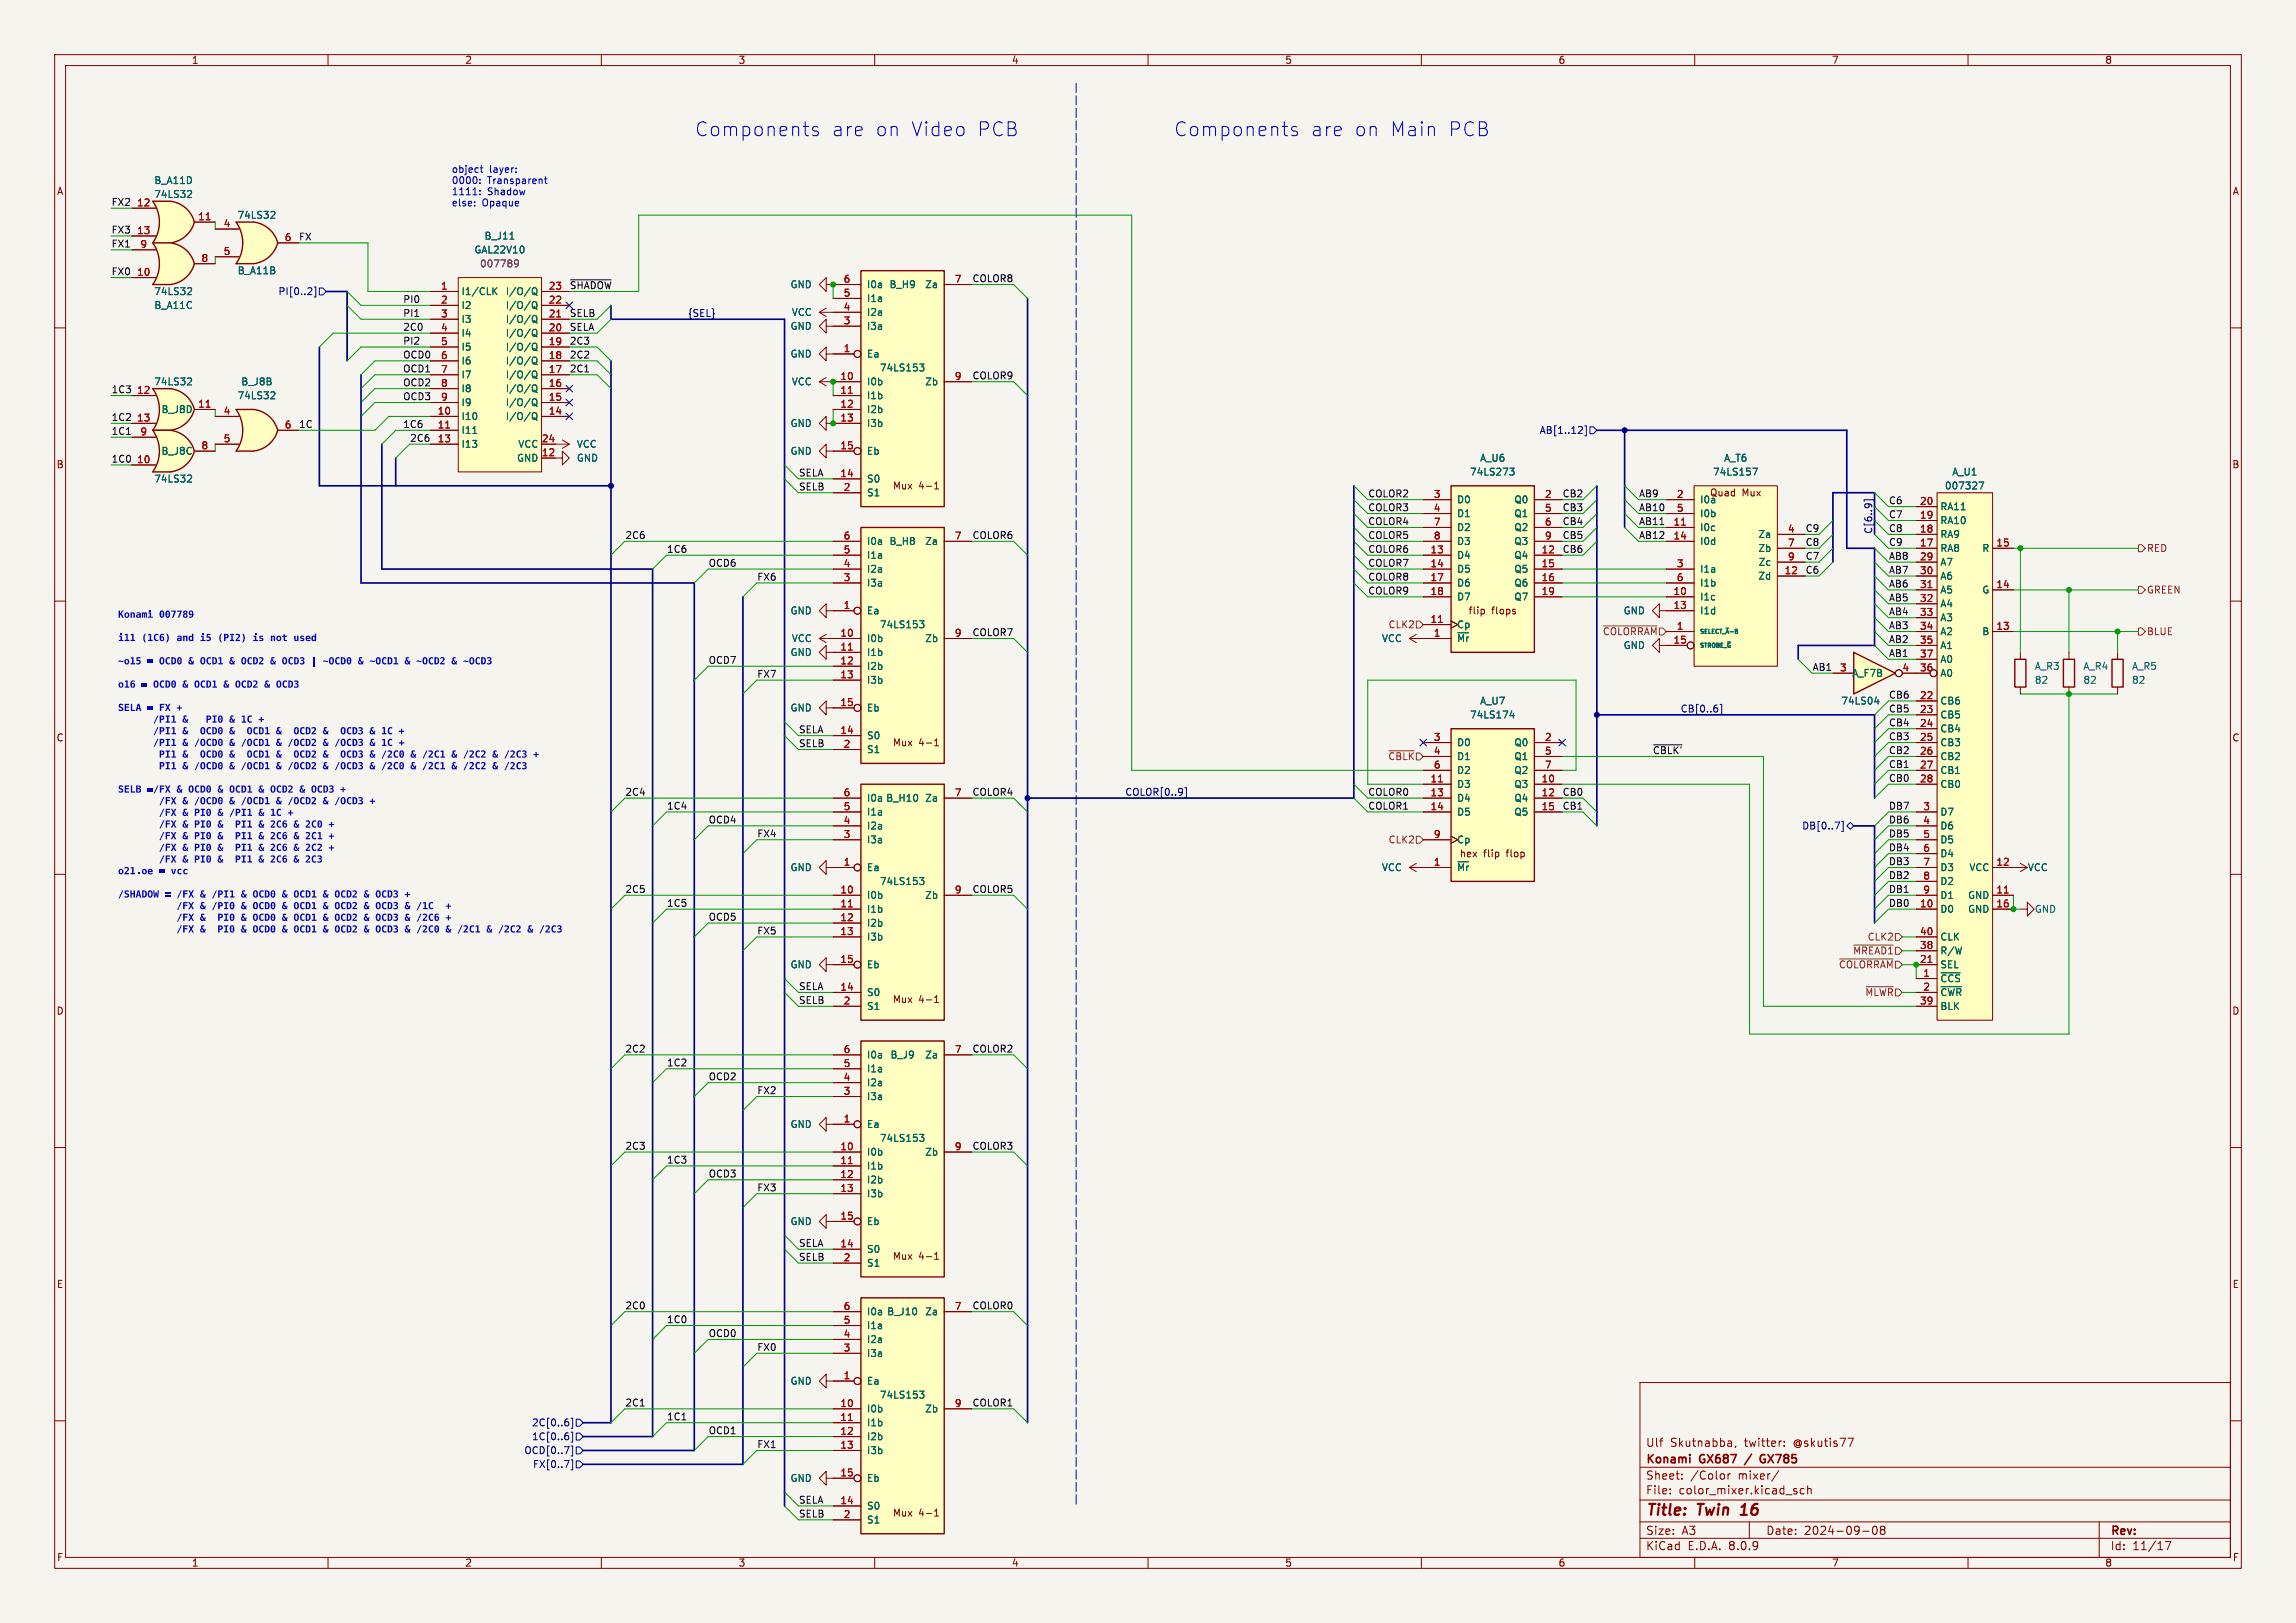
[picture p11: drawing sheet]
<svg xmlns="http://www.w3.org/2000/svg" width="420mm" height="297mm" viewBox="0 0 420 297" stroke-linecap="round" stroke-linejoin="round" font-family="sans-serif">
<defs><g id="words">
<g font-size="3.5" fill="#0000c2">
<text x="127" y="25.2">Components</text>
<text x="152" y="25.2">are</text>
<text x="159.9" y="25.2">on</text>
<text x="166.4" y="25.2">Video</text>
<text x="178.4" y="25.2">PCB</text>
<text x="214.6" y="25.2">Components</text>
<text x="239.6" y="25.2">are</text>
<text x="247.5" y="25.2">on</text>
<text x="254" y="25.2">Main</text>
<text x="264.6" y="25.2">PCB</text>
</g>
<g font-size="2.8" fill="#840000">
<text x="301" y="277.9">Title:</text>
<text x="310.6" y="277.9">Twin</text>
<text x="319.4" y="277.9">16</text>
</g>
<g font-size="2.1" fill="#840000">
<text x="301" y="268.2">Konami</text>
<text x="301" y="265">Ulf</text>
<text x="305.5" y="265">Skutnabba,</text>
<text x="311" y="268.2">GX687</text>
<text x="319.2" y="265">twitter:</text>
<text x="323.3" y="268.2">GX785</text>
<text x="328.2" y="265">@skutis77</text>
<text x="301" y="273.7">File:</text>
<text x="301" y="271">Sheet:</text>
<text x="307.1" y="273.7">color_mixer.kicad_sch</text>
<text x="309.2" y="271">/Color</text>
<text x="318" y="271">mixer/</text>
<text x="301" y="281.1">Size:</text>
<text x="307.6" y="281.1">A3</text>
<text x="323" y="281.1">Date:</text>
<text x="330" y="281.1">2024-09-08</text>
<text x="386" y="281.3">Rev:</text>
<text x="301" y="283.9">KiCad</text>
<text x="308.7" y="283.9">E.D.A.</text>
<text x="316.3" y="283.9">8.0.9</text>
<text x="386" y="283.9">Id:</text>
<text x="390.1" y="283.9">11/17</text>
</g>
<g font-size="1.8" fill="#840000">
<text x="35" y="11.9">1</text>
<text x="85" y="11.9">2</text>
<text x="135" y="11.9">3</text>
<text x="185" y="11.9">4</text>
<text x="235" y="11.9">5</text>
<text x="285" y="11.9">6</text>
<text x="335" y="11.9">7</text>
<text x="385" y="11.9">8</text>
<text x="10.3" y="35.9">A</text>
<text x="408.3" y="35.9">A</text>
<text x="10.3" y="85.9">B</text>
<text x="163.2" y="89.8">Mux</text>
<text x="168.1" y="89.8">4-1</text>
<text x="408.2" y="85.9">B</text>
<text x="312.7" y="91">Quad</text>
<text x="318.7" y="91">Mux</text>
<text x="268.5" y="112.6">flip</text>
<text x="272.9" y="112.6">flops</text>
<text x="10.3" y="135.9">C</text>
<text x="163.2" y="136.8">Mux</text>
<text x="168.1" y="136.8">4-1</text>
<text x="408.2" y="135.9">C</text>
<text x="271.4" y="157.1">flip</text>
<text x="275.7" y="157.1">flop</text>
<text x="10.3" y="185.9">D</text>
<text x="163.2" y="183.8">Mux</text>
<text x="168.1" y="183.8">4-1</text>
<text x="408.2" y="185.9">D</text>
<text x="163.2" y="230.7">Mux</text>
<text x="168.1" y="230.7">4-1</text>
<text x="10.3" y="235.9">E</text>
<text x="408.3" y="235.9">E</text>
<text x="163.2" y="277.7">Mux</text>
<text x="168.1" y="277.7">4-1</text>
<text x="10.3" y="285.9">F</text>
<text x="35" y="286.9">1</text>
<text x="85" y="286.9">2</text>
<text x="135" y="286.9">3</text>
<text x="185" y="286.9">4</text>
<text x="235" y="286.9">5</text>
<text x="285" y="286.9">6</text>
<text x="335" y="286.9">7</text>
<text x="385" y="286.9">8</text>
<text x="408.3" y="285.9">F</text>
</g>
<g font-size="1.8" fill="#006464">
<text x="28.1" y="33.9">B_A11D</text>
<text x="28.1" y="36.4">74LS32</text>
<text x="43.4" y="40.2">74LS32</text>
<text x="86.7" y="46.6">GAL22V10</text>
<text x="88.5" y="44">B_J11</text>
<text x="43.4" y="50.4">B_A11B</text>
<text x="144.5" y="52.9">GND</text>
<text x="158.5" y="52.9">I0a</text>
<text x="162.6" y="52.9">B_H9</text>
<text x="169.1" y="52.9">Za</text>
<text x="28.1" y="54.2">74LS32</text>
<text x="28.1" y="56.7">B_A11C</text>
<text x="84.3" y="54.2">I1/CLK</text>
<text x="84.3" y="56.7">I2</text>
<text x="84.3" y="59.3">I3</text>
<text x="92.4" y="59.3">I/O/Q</text>
<text x="92.4" y="56.7">I/O/Q</text>
<text x="92.4" y="54.2">I/O/Q</text>
<text x="144.7" y="58">VCC</text>
<text x="158.5" y="58">I2a</text>
<text x="158.5" y="55.5">I1a</text>
<text x="84.3" y="61.8">I4</text>
<text x="84.3" y="64.4">I5</text>
<text x="92.4" y="64.4">I/O/Q</text>
<text x="92.4" y="61.8">I/O/Q</text>
<text x="144.5" y="65.6">GND</text>
<text x="144.5" y="60.6">GND</text>
<text x="158.5" y="65.6">Ea</text>
<text x="158.5" y="60.6">I3a</text>
<text x="28.1" y="70.7">74LS32</text>
<text x="44" y="70.7">B_J8B</text>
<text x="84.3" y="66.9">I6</text>
<text x="84.3" y="69.4">I7</text>
<text x="84.3" y="72">I8</text>
<text x="92.4" y="72">I/O/Q</text>
<text x="92.4" y="69.4">I/O/Q</text>
<text x="92.4" y="66.9">I/O/Q</text>
<text x="144.7" y="70.7">VCC</text>
<text x="158.5" y="70.7">I0b</text>
<text x="160.9" y="68.2">74LS153</text>
<text x="169.1" y="70.7">Zb</text>
<text x="29.4" y="75.8">B_J8D</text>
<text x="43.4" y="73.3">74LS32</text>
<text x="84.3" y="77.1">I10</text>
<text x="84.3" y="74.5">I9</text>
<text x="92.4" y="77.1">I/O/Q</text>
<text x="92.4" y="74.5">I/O/Q</text>
<text x="158.5" y="73.3">I1b</text>
<text x="158.5" y="75.8">I2b</text>
<text x="29.4" y="83.4">B_J8C</text>
<text x="84.3" y="79.6">I11</text>
<text x="84.3" y="82.1">I13</text>
<text x="94.7" y="82.1">VCC</text>
<text x="105.4" y="82.1">VCC</text>
<text x="144.5" y="83.4">GND</text>
<text x="144.5" y="78.3">GND</text>
<text x="158.5" y="78.3">I3b</text>
<text x="158.5" y="83.4">Eb</text>
<text x="28.1" y="88.5">74LS32</text>
<text x="94.5" y="84.7">GND</text>
<text x="105.4" y="84.7">GND</text>
<text x="158.5" y="88.5">S0</text>
<text x="268.8" y="87.2">74LS273</text>
<text x="270.7" y="84.7">A_U6</text>
<text x="313.3" y="87.2">74LS157</text>
<text x="315.3" y="84.7">A_T6</text>
<text x="355.7" y="89.8">007327</text>
<text x="357" y="87.2">A_U1</text>
<text x="158.5" y="91">S1</text>
<text x="266.4" y="92.3">D0</text>
<text x="266.4" y="94.8">D1</text>
<text x="276.9" y="92.3">Q0</text>
<text x="276.9" y="94.8">Q1</text>
<text x="310.9" y="92.3">I0a</text>
<text x="310.9" y="94.8">I0b</text>
<text x="354.8" y="93.6">RA11</text>
<text x="158.5" y="99.9">I0a</text>
<text x="162.6" y="99.9">B_H8</text>
<text x="169.1" y="99.9">Za</text>
<text x="266.4" y="97.4">D2</text>
<text x="266.4" y="99.9">D3</text>
<text x="276.9" y="97.4">Q2</text>
<text x="276.9" y="99.9">Q3</text>
<text x="310.9" y="97.4">I0c</text>
<text x="310.9" y="99.9">I0d</text>
<text x="321.5" y="98.7">Za</text>
<text x="321.5" y="101.2">Zb</text>
<text x="354.8" y="101.2">RA8</text>
<text x="354.8" y="98.7">RA9</text>
<text x="354.8" y="96.1">RA10</text>
<text x="362.5" y="101.2">R</text>
<text x="158.5" y="107.5">I3a</text>
<text x="158.5" y="105">I2a</text>
<text x="158.5" y="102.5">I1a</text>
<text x="266.4" y="102.5">D4</text>
<text x="266.4" y="105">D5</text>
<text x="266.4" y="107.5">D6</text>
<text x="276.9" y="102.5">Q4</text>
<text x="276.9" y="105">Q5</text>
<text x="276.9" y="107.5">Q6</text>
<text x="310.9" y="105">I1a</text>
<text x="310.9" y="107.5">I1b</text>
<text x="321.5" y="106.3">Zd</text>
<text x="321.6" y="103.7">Zc</text>
<text x="354.8" y="103.7">A7</text>
<text x="354.8" y="106.3">A6</text>
<text x="144.5" y="112.6">GND</text>
<text x="158.5" y="112.6">Ea</text>
<text x="266.4" y="110.1">D7</text>
<text x="276.9" y="110.1">Q7</text>
<text x="296.9" y="112.6">GND</text>
<text x="310.9" y="110.1">I1c</text>
<text x="310.9" y="112.6">I1d</text>
<text x="354.8" y="108.8">A5</text>
<text x="354.8" y="111.4">A4</text>
<text x="354.8" y="113.9">A3</text>
<text x="362.5" y="108.8">G</text>
<text x="144.7" y="117.7">VCC</text>
<text x="158.5" y="117.7">I0b</text>
<text x="160.9" y="115.2">74LS153</text>
<text x="169.1" y="117.7">Zb</text>
<text x="252.7" y="117.7">VCC</text>
<text x="266.4" y="117.7">~{Mr}</text>
<text x="266.4" y="115.2">Cp</text>
<text x="296.9" y="119">GND</text>
<text x="354.8" y="116.4">A2</text>
<text x="354.8" y="119">A1</text>
<text x="362.5" y="116.4">B</text>
<text x="144.5" y="120.2">GND</text>
<text x="158.5" y="120.2">I1b</text>
<text x="158.5" y="122.8">I2b</text>
<text x="158.5" y="125.3">I3b</text>
<text x="338.7" y="124.1">A_F7B</text>
<text x="354.8" y="124.1">A0</text>
<text x="354.8" y="121.5">A0</text>
<text x="372.1" y="122.8">A_R3</text>
<text x="372.1" y="125.3">82</text>
<text x="381" y="122.8">A_R4</text>
<text x="381" y="125.3">82</text>
<text x="389.9" y="122.8">A_R5</text>
<text x="389.9" y="125.3">82</text>
<text x="144.5" y="130.4">GND</text>
<text x="158.5" y="130.4">Eb</text>
<text x="268.8" y="131.7">74LS174</text>
<text x="270.7" y="129.1">A_U7</text>
<text x="336.7" y="129.1">74LS04</text>
<text x="354.8" y="129.1">CB6</text>
<text x="354.8" y="131.7">CB5</text>
<text x="158.5" y="135.5">S0</text>
<text x="266.4" y="136.8">D0</text>
<text x="276.9" y="136.8">Q0</text>
<text x="354.8" y="134.2">CB4</text>
<text x="354.8" y="136.8">CB3</text>
<text x="158.5" y="138">S1</text>
<text x="266.4" y="139.3">D1</text>
<text x="266.4" y="141.8">D2</text>
<text x="276.9" y="139.3">Q1</text>
<text x="276.9" y="141.8">Q2</text>
<text x="354.8" y="139.3">CB2</text>
<text x="354.8" y="141.8">CB1</text>
<text x="158.5" y="149.5">I1a</text>
<text x="158.5" y="146.9">I0a B_H10</text>
<text x="169.1" y="146.9">Za</text>
<text x="266.4" y="144.4">D3</text>
<text x="266.4" y="146.9">D4</text>
<text x="266.4" y="149.5">D5</text>
<text x="276.9" y="144.4">Q3</text>
<text x="276.9" y="146.9">Q4</text>
<text x="276.9" y="149.5">Q5</text>
<text x="354.8" y="144.4">CB0</text>
<text x="354.8" y="149.5">D7</text>
<text x="158.5" y="154.5">I3a</text>
<text x="158.5" y="152">I2a</text>
<text x="266.4" y="154.5">Cp</text>
<text x="354.8" y="152">D6</text>
<text x="354.8" y="154.5">D5</text>
<text x="144.5" y="159.6">GND</text>
<text x="158.5" y="159.6">Ea</text>
<text x="252.7" y="159.6">VCC</text>
<text x="266.4" y="159.6">~{Mr}</text>
<text x="266.9" y="157.1">hex</text>
<text x="354.8" y="157.1">D4</text>
<text x="354.8" y="159.6">D3</text>
<text x="360.2" y="159.6">VCC</text>
<text x="370.8" y="159.6">VCC</text>
<text x="158.5" y="164.7">I0b</text>
<text x="158.5" y="167.2">I1b</text>
<text x="160.9" y="162.2">74LS153</text>
<text x="169.1" y="164.7">Zb</text>
<text x="354.8" y="167.2">D0</text>
<text x="354.8" y="162.2">D2</text>
<text x="354.8" y="164.7">D1</text>
<text x="359.9" y="164.7">GND</text>
<text x="359.9" y="167.2">GND</text>
<text x="372.1" y="167.2">GND</text>
<text x="158.5" y="169.8">I2b</text>
<text x="158.5" y="172.3">I3b</text>
<text x="354.8" y="172.3">CLK</text>
<text x="144.5" y="177.4">GND</text>
<text x="158.5" y="177.4">Eb</text>
<text x="354.8" y="179.9">~{CCS}</text>
<text x="354.8" y="177.4">SEL</text>
<text x="354.8" y="174.9">R/W</text>
<text x="158.5" y="182.5">S0</text>
<text x="158.5" y="185">S1</text>
<text x="354.8" y="182.5">~{CWR}</text>
<text x="354.8" y="185">BLK</text>
<text x="158.5" y="196.4">I1a</text>
<text x="158.5" y="193.9">I0a</text>
<text x="162.8" y="193.9">B_J9</text>
<text x="169.1" y="193.9">Za</text>
<text x="158.5" y="201.5">I3a</text>
<text x="158.5" y="199">I2a</text>
<text x="144.5" y="206.6">GND</text>
<text x="158.5" y="206.6">Ea</text>
<text x="160.9" y="209.1">74LS153</text>
<text x="158.5" y="211.7">I0b</text>
<text x="158.5" y="214.2">I1b</text>
<text x="169.1" y="211.7">Zb</text>
<text x="158.5" y="216.8">I2b</text>
<text x="158.5" y="219.3">I3b</text>
<text x="144.5" y="224.4">GND</text>
<text x="158.5" y="224.4">Eb</text>
<text x="158.5" y="229.5">S0</text>
<text x="158.5" y="232">S1</text>
<text x="158.5" y="246">I2a</text>
<text x="158.5" y="243.4">I1a</text>
<text x="158.5" y="240.9">I0a B_J10</text>
<text x="169.1" y="240.9">Za</text>
<text x="158.5" y="248.5">I3a</text>
<text x="144.5" y="253.6">GND</text>
<text x="158.5" y="253.6">Ea</text>
<text x="160.9" y="256.1">74LS153</text>
<text x="158.5" y="258.7">I0b</text>
<text x="158.5" y="261.2">I1b</text>
<text x="158.5" y="263.8">I2b</text>
<text x="169.1" y="258.7">Zb</text>
<text x="158.5" y="266.3">I3b</text>
<text x="144.5" y="271.4">GND</text>
<text x="158.5" y="271.4">Eb</text>
<text x="158.5" y="276.5">S0</text>
<text x="158.5" y="279">S1</text>
</g>
<g font-size="1.8" fill="#0000c2">
<text x="82.5" y="31.7">object</text>
<text x="82.5" y="33.8">0000:</text>
<text x="82.5" y="35.8">1111:</text>
<text x="89.2" y="33.8">Transparent</text>
<text x="89.2" y="35.8">Shadow</text>
<text x="89.5" y="31.7">layer:</text>
<text x="82.5" y="37.9">else:</text>
<text x="88.2" y="37.9">Opaque</text>
<text x="21.6" y="113.3">Konami 007789</text>
<text x="21.6" y="117.5">i11</text>
<text x="25.9" y="117.5">(1C6)</text>
<text x="32.3" y="117.5">and i5</text>
<text x="39.8" y="117.5">(PI2)</text>
<text x="46.2" y="117.5">is</text>
<text x="49.4" y="117.5">not</text>
<text x="53.7" y="117.5">used</text>
<text x="21.6" y="121.8">~o15</text>
<text x="26.9" y="121.8">= OCD0 &amp; OCD1 &amp; OCD2 &amp; OCD3 |</text>
<text x="59" y="121.8">~OCD0 &amp; ~OCD1 &amp; ~OCD2 &amp; ~OCD3</text>
<text x="21.6" y="126.1">o16 = OCD0 &amp; OCD1 &amp; OCD2 &amp; OCD3</text>
<text x="21.6" y="130.3">SELA = FX +</text>
<text x="28" y="132.5">/PI1</text>
<text x="28" y="134.6">/PI1</text>
<text x="28" y="136.7">/PI1</text>
<text x="33.4" y="132.5">&amp;</text>
<text x="33.4" y="134.6">&amp;</text>
<text x="33.4" y="136.7">&amp; /OCD0 &amp; /OCD1 &amp; /OCD2 &amp; /OCD3 &amp; 1C +</text>
<text x="36.6" y="134.6">OCD0 &amp;</text>
<text x="37.6" y="132.5">PI0</text>
<text x="41.9" y="132.5">&amp; 1C +</text>
<text x="45.1" y="134.6">OCD1 &amp;</text>
<text x="53.7" y="134.6">OCD2 &amp;</text>
<text x="62.2" y="134.6">OCD3 &amp; 1C +</text>
<text x="29.1" y="138.9">PI1</text>
<text x="29.1" y="141">PI1</text>
<text x="33.4" y="138.9">&amp;</text>
<text x="33.4" y="141">&amp; /OCD0 &amp; /OCD1 &amp; /OCD2 &amp; /OCD3 &amp; /2C0</text>
<text x="36.6" y="138.9">OCD0 &amp;</text>
<text x="45.1" y="138.9">OCD1 &amp;</text>
<text x="53.7" y="138.9">OCD2 &amp;</text>
<text x="62.2" y="138.9">OCD3 &amp; /2C0</text>
<text x="75.1" y="138.9">&amp; /2C1</text>
<text x="75.1" y="141">&amp; /2C1</text>
<text x="82.6" y="138.9">&amp; /2C2</text>
<text x="82.6" y="141">&amp; /2C2</text>
<text x="90" y="138.9">&amp; /2C3</text>
<text x="90" y="141">&amp; /2C3</text>
<text x="97.5" y="138.9">+</text>
<text x="21.6" y="145.3">SELB =/FX</text>
<text x="29.1" y="147.4">/FX</text>
<text x="29.1" y="149.5">/FX</text>
<text x="32.3" y="145.3">&amp; OCD0 &amp; OCD1 &amp; OCD2 &amp; OCD3 +</text>
<text x="33.4" y="147.4">&amp; /OCD0 &amp; /OCD1 &amp; /OCD2 &amp; /OCD3 +</text>
<text x="33.4" y="149.5">&amp; PI0</text>
<text x="39.8" y="149.5">&amp; /PI1</text>
<text x="47.3" y="149.5">&amp; 1C +</text>
<text x="29.1" y="151.7">/FX</text>
<text x="29.1" y="153.8">/FX</text>
<text x="29.1" y="155.9">/FX</text>
<text x="33.4" y="151.7">&amp; PI0</text>
<text x="33.4" y="153.8">&amp; PI0</text>
<text x="33.4" y="155.9">&amp; PI0</text>
<text x="39.8" y="151.7">&amp;</text>
<text x="39.8" y="153.8">&amp;</text>
<text x="39.8" y="155.9">&amp;</text>
<text x="43" y="151.7">PI1</text>
<text x="43" y="153.8">PI1</text>
<text x="43" y="155.9">PI1</text>
<text x="47.3" y="151.7">&amp; 2C6 &amp; 2C0 +</text>
<text x="47.3" y="153.8">&amp; 2C6 &amp; 2C1 +</text>
<text x="47.3" y="155.9">&amp; 2C6 &amp; 2C2 +</text>
<text x="21.6" y="160.2">o21.oe</text>
<text x="29.1" y="158.1">/FX</text>
<text x="29.1" y="160.2">= vcc</text>
<text x="33.4" y="158.1">&amp; PI0</text>
<text x="39.8" y="158.1">&amp;</text>
<text x="43" y="158.1">PI1</text>
<text x="47.3" y="158.1">&amp; 2C6 &amp; 2C3</text>
<text x="21.6" y="164.5">/SHADOW= /FX</text>
<text x="32.3" y="166.6">/FX</text>
<text x="36.6" y="166.6">&amp; /PI0</text>
<text x="36.6" y="164.5">&amp; /PI1</text>
<text x="44" y="166.6">&amp; OCD0 &amp; OCD1 &amp; OCD2 &amp; OCD3 &amp; /1C</text>
<text x="44" y="164.5">&amp; OCD0 &amp; OCD1 &amp; OCD2 &amp; OCD3 +</text>
<text x="81.5" y="166.6">+</text>
<text x="32.3" y="168.7">/FX</text>
<text x="32.3" y="170.9">/FX</text>
<text x="36.6" y="168.7">&amp;</text>
<text x="36.6" y="170.9">&amp;</text>
<text x="39.8" y="168.7">PI0</text>
<text x="39.8" y="170.9">PI0</text>
<text x="44" y="168.7">&amp; OCD0 &amp; OCD1 &amp; OCD2 &amp; OCD3 &amp; /2C6</text>
<text x="44" y="170.9">&amp; OCD0 &amp; OCD1 &amp; OCD2 &amp; OCD3 &amp; /2C0</text>
<text x="81.5" y="168.7">+</text>
<text x="81.5" y="170.9">&amp; /2C1</text>
<text x="89" y="170.9">&amp; /2C2</text>
<text x="96.5" y="170.9">&amp; /2C3</text>
</g>
<g font-size="1.8" fill="#0f0f0f">
<text x="20.3" y="37.8">FX2</text>
<text x="20.3" y="42.8">FX3</text>
<text x="20.3" y="45.4">FX1</text>
<text x="54.6" y="44.1">FX</text>
<text x="20.3" y="50.5">FX0</text>
<text x="104.1" y="53">~{SHADOW}</text>
<text x="177.8" y="51.7">COLOR8</text>
<text x="73.7" y="55.5">PI0</text>
<text x="73.7" y="58.1">PI1</text>
<text x="104.1" y="58.1">SELB</text>
<text x="73.7" y="65.7">OCD0</text>
<text x="73.7" y="60.6">2C0</text>
<text x="73.7" y="63.2">PI2</text>
<text x="104.1" y="65.7">2C2</text>
<text x="104.1" y="63.2">2C3</text>
<text x="104.1" y="60.6">SELA</text>
<text x="73.7" y="68.2">OCD1</text>
<text x="73.7" y="70.8">OCD2</text>
<text x="104.1" y="68.2">2C1</text>
<text x="177.8" y="69.5">COLOR9</text>
<text x="20.3" y="72">1C3</text>
<text x="20.3" y="77.1">1C2</text>
<text x="73.7" y="73.3">OCD3</text>
<text x="20.3" y="79.7">1C1</text>
<text x="54.6" y="78.4">1C</text>
<text x="73.7" y="78.4">1C6</text>
<text x="74.9" y="80.9">2C6</text>
<text x="20.3" y="84.7">1C0</text>
<text x="146" y="87.3">SELA</text>
<text x="146" y="89.8">SELB</text>
<text x="250.2" y="93.6">COLOR3</text>
<text x="250.2" y="91.1">COLOR2</text>
<text x="285.8" y="93.6">CB3</text>
<text x="285.8" y="91.1">CB2</text>
<text x="299.7" y="91.1">AB9</text>
<text x="299.7" y="93.6">AB10</text>
<text x="345.4" y="92.4">C6</text>
<text x="345.4" y="94.9">C7</text>
<text x="114.3" y="98.7">2C6</text>
<text x="121.9" y="101.3">1C6</text>
<text x="177.8" y="98.7">COLOR6</text>
<text x="250.2" y="96.2">COLOR4</text>
<text x="250.2" y="101.3">COLOR6</text>
<text x="250.2" y="98.7">COLOR5</text>
<text x="285.8" y="98.7">CB5</text>
<text x="285.8" y="96.2">CB4</text>
<text x="285.8" y="101.3">CB6</text>
<text x="299.7" y="96.2">AB11</text>
<text x="299.7" y="98.7">AB12</text>
<text x="345.4" y="100">C9</text>
<text x="345.4" y="97.4">C8</text>
<text x="129.5" y="103.8">OCD6</text>
<text x="138.4" y="106.3">FX6</text>
<text x="250.2" y="103.8">COLOR7</text>
<text x="250.2" y="106.3">COLOR8</text>
<text x="345.4" y="102.5">AB8</text>
<text x="345.4" y="107.6">AB6</text>
<text x="345.4" y="105.1">AB7</text>
<text x="250.2" y="108.9">COLOR9</text>
<text x="345.4" y="110.1">AB5</text>
<text x="345.4" y="112.7">AB4</text>
<text x="177.8" y="116.5">COLOR7</text>
<text x="345.4" y="115.2">AB3</text>
<text x="345.4" y="117.8">AB2</text>
<text x="129.5" y="121.6">OCD7</text>
<text x="138.4" y="124.1">FX7</text>
<text x="331.5" y="122.8">AB1</text>
<text x="345.4" y="120.3">AB1</text>
<text x="345.4" y="127.9">CB6</text>
<text x="345.4" y="130.5">CB5</text>
<text x="146" y="136.8">SELB</text>
<text x="146" y="134.3">SELA</text>
<text x="345.4" y="135.5">CB3</text>
<text x="345.4" y="133">CB4</text>
<text x="302.3" y="138.1">~{CBLK'}</text>
<text x="345.4" y="140.6">CB1</text>
<text x="345.4" y="138.1">CB2</text>
<text x="345.4" y="143.2">CB0</text>
<text x="114.3" y="145.7">2C4</text>
<text x="121.9" y="148.2">1C4</text>
<text x="177.8" y="145.7">COLOR4</text>
<text x="250.2" y="148.2">COLOR1</text>
<text x="250.2" y="145.7">COLOR0</text>
<text x="285.8" y="145.7">CB0</text>
<text x="285.8" y="148.2">CB1</text>
<text x="345.4" y="148.2">DB7</text>
<text x="129.5" y="150.8">OCD4</text>
<text x="138.4" y="153.3">FX4</text>
<text x="345.4" y="155.9">DB4</text>
<text x="345.4" y="153.3">DB5</text>
<text x="345.4" y="150.8">DB6</text>
<text x="345.4" y="160.9">DB2</text>
<text x="345.4" y="158.4">DB3</text>
<text x="114.3" y="163.5">2C5</text>
<text x="121.9" y="166">1C5</text>
<text x="177.8" y="163.5">COLOR5</text>
<text x="345.4" y="163.5">DB1</text>
<text x="345.4" y="166">DB0</text>
<text x="129.5" y="168.6">OCD5</text>
<text x="138.4" y="171.1">FX5</text>
<text x="146" y="183.8">SELB</text>
<text x="146" y="181.3">SELA</text>
<text x="114.3" y="192.7">2C2</text>
<text x="121.9" y="195.2">1C2</text>
<text x="129.5" y="197.8">OCD2</text>
<text x="177.8" y="192.7">COLOR2</text>
<text x="138.4" y="200.3">FX2</text>
<text x="114.3" y="210.5">2C3</text>
<text x="121.9" y="213">1C3</text>
<text x="129.5" y="215.6">OCD3</text>
<text x="177.8" y="210.5">COLOR3</text>
<text x="138.4" y="218.1">FX3</text>
<text x="146" y="230.8">SELB</text>
<text x="146" y="228.3">SELA</text>
<text x="114.3" y="239.7">2C0</text>
<text x="177.8" y="239.7">COLOR0</text>
<text x="121.9" y="242.2">1C0</text>
<text x="129.5" y="244.8">OCD0</text>
<text x="138.4" y="247.3">FX0</text>
<text x="114.3" y="257.5">2C1</text>
<text x="177.8" y="257.5">COLOR1</text>
<text x="121.9" y="260">1C1</text>
<text x="129.5" y="262.5">OCD1</text>
<text x="138.4" y="265.1">FX1</text>
<text x="146" y="275.2">SELA</text>
<text x="146" y="277.8">SELB</text>
</g>
<g font-size="1.8" fill="#a90000">
<text x="25" y="37.8">12</text>
<text x="36.2" y="40.4">11</text>
<text x="40.8" y="41.7">4</text>
<text x="25" y="42.9">13</text>
<text x="25.6" y="45.5">9</text>
<text x="40.8" y="46.7">5</text>
<text x="52" y="44.2">6</text>
<text x="25" y="50.5">10</text>
<text x="36.8" y="48">8</text>
<text x="80.6" y="53.1">1</text>
<text x="100.3" y="53.1">23</text>
<text x="154.2" y="51.8">6</text>
<text x="174.6" y="51.8">7</text>
<text x="80.6" y="55.6">2</text>
<text x="80.6" y="58.2">3</text>
<text x="100.3" y="58.2">21</text>
<text x="100.3" y="55.6">22</text>
<text x="154.2" y="59.4">3</text>
<text x="154.2" y="56.9">4</text>
<text x="154.2" y="54.4">5</text>
<text x="80.6" y="60.7">4</text>
<text x="80.6" y="63.2">5</text>
<text x="80.6" y="65.8">6</text>
<text x="100.3" y="65.8">18</text>
<text x="100.3" y="63.2">19</text>
<text x="100.3" y="60.7">20</text>
<text x="154.2" y="64.5">1</text>
<text x="80.6" y="68.3">7</text>
<text x="80.6" y="70.9">8</text>
<text x="100.3" y="70.9">16</text>
<text x="100.3" y="68.3">17</text>
<text x="153.6" y="69.6">10</text>
<text x="174.6" y="69.6">9</text>
<text x="25" y="72.1">12</text>
<text x="25" y="77.2">13</text>
<text x="36.2" y="74.7">11</text>
<text x="40.8" y="75.9">4</text>
<text x="80" y="75.9">10</text>
<text x="80.6" y="73.4">9</text>
<text x="100.3" y="75.9">14</text>
<text x="100.3" y="73.4">15</text>
<text x="153.6" y="72.1">11</text>
<text x="153.6" y="74.7">12</text>
<text x="153.6" y="77.2">13</text>
<text x="25.6" y="79.8">9</text>
<text x="36.8" y="82.3">8</text>
<text x="40.8" y="81">5</text>
<text x="52" y="78.5">6</text>
<text x="80" y="78.5">11</text>
<text x="80" y="81">13</text>
<text x="99" y="83.6">12</text>
<text x="99" y="81">24</text>
<text x="153.6" y="82.3">15</text>
<text x="25" y="84.8">10</text>
<text x="153.6" y="87.4">14</text>
<text x="154.2" y="89.9">2</text>
<text x="262.2" y="91.2">3</text>
<text x="262.2" y="93.7">4</text>
<text x="282.5" y="91.2">2</text>
<text x="282.5" y="93.7">5</text>
<text x="306.6" y="91.2">2</text>
<text x="306.6" y="93.7">5</text>
<text x="351.1" y="95">19</text>
<text x="351.1" y="92.5">20</text>
<text x="154.2" y="101.3">5</text>
<text x="154.2" y="98.8">6</text>
<text x="174.6" y="98.8">7</text>
<text x="261.6" y="101.3">13</text>
<text x="262.2" y="96.3">7</text>
<text x="262.2" y="98.8">8</text>
<text x="281.9" y="101.3">12</text>
<text x="282.5" y="96.3">6</text>
<text x="282.5" y="98.8">9</text>
<text x="306" y="96.3">11</text>
<text x="306" y="98.8">14</text>
<text x="327" y="97.5">4</text>
<text x="327" y="100.1">7</text>
<text x="351.1" y="100.1">17</text>
<text x="351.1" y="97.5">18</text>
<text x="365.1" y="100.1">15</text>
<text x="154.2" y="106.4">3</text>
<text x="154.2" y="103.9">4</text>
<text x="261.6" y="103.9">14</text>
<text x="261.6" y="106.4">17</text>
<text x="281.9" y="103.9">15</text>
<text x="281.9" y="106.4">16</text>
<text x="306.6" y="103.9">3</text>
<text x="306.6" y="106.4">6</text>
<text x="326.3" y="105.2">12</text>
<text x="327" y="102.6">9</text>
<text x="351.1" y="102.6">29</text>
<text x="351.1" y="105.2">30</text>
<text x="351.1" y="107.7">31</text>
<text x="365.1" y="107.7">14</text>
<text x="154.2" y="111.5">1</text>
<text x="261.6" y="109">18</text>
<text x="281.9" y="109">19</text>
<text x="306" y="109">10</text>
<text x="306" y="111.5">13</text>
<text x="351.1" y="110.2">32</text>
<text x="351.1" y="112.8">33</text>
<text x="153.6" y="116.6">10</text>
<text x="153.6" y="119.1">11</text>
<text x="174.6" y="116.6">9</text>
<text x="261.6" y="114">11</text>
<text x="262.2" y="116.6">1</text>
<text x="306" y="117.9">15</text>
<text x="306.6" y="115.3">1</text>
<text x="351.1" y="115.3">34</text>
<text x="351.1" y="117.9">35</text>
<text x="365.1" y="115.3">13</text>
<text x="153.6" y="121.7">12</text>
<text x="153.6" y="124.2">13</text>
<text x="336.5" y="122.9">3</text>
<text x="347.9" y="122.9">4</text>
<text x="351.1" y="122.9">36</text>
<text x="351.1" y="120.4">37</text>
<text x="153.6" y="129.3">15</text>
<text x="351.1" y="128">22</text>
<text x="351.1" y="130.6">23</text>
<text x="153.6" y="134.4">14</text>
<text x="154.2" y="136.9">2</text>
<text x="262.2" y="135.6">3</text>
<text x="282.5" y="135.6">2</text>
<text x="351.1" y="133.1">24</text>
<text x="351.1" y="135.6">25</text>
<text x="261.6" y="143.3">11</text>
<text x="262.2" y="138.2">4</text>
<text x="262.2" y="140.7">6</text>
<text x="281.9" y="143.3">10</text>
<text x="282.5" y="138.2">5</text>
<text x="282.5" y="140.7">7</text>
<text x="351.1" y="138.2">26</text>
<text x="351.1" y="140.7">27</text>
<text x="351.1" y="143.3">28</text>
<text x="154.2" y="148.3">5</text>
<text x="154.2" y="145.8">6</text>
<text x="174.6" y="145.8">7</text>
<text x="261.6" y="145.8">13</text>
<text x="261.6" y="148.3">14</text>
<text x="281.9" y="145.8">12</text>
<text x="281.9" y="148.3">15</text>
<text x="351.7" y="148.3">3</text>
<text x="154.2" y="153.4">3</text>
<text x="154.2" y="150.9">4</text>
<text x="262.2" y="153.4">9</text>
<text x="351.7" y="150.9">4</text>
<text x="351.7" y="153.4">5</text>
<text x="351.7" y="156">6</text>
<text x="154.2" y="158.5">1</text>
<text x="262.2" y="158.5">1</text>
<text x="351.7" y="158.5">7</text>
<text x="351.7" y="161">8</text>
<text x="365.1" y="158.5">12</text>
<text x="153.6" y="163.6">10</text>
<text x="153.6" y="166.1">11</text>
<text x="174.6" y="163.6">9</text>
<text x="351.1" y="166.1">10</text>
<text x="351.7" y="163.6">9</text>
<text x="365.1" y="163.6">11</text>
<text x="365.1" y="166.1">16</text>
<text x="153.6" y="168.7">12</text>
<text x="153.6" y="171.2">13</text>
<text x="351.1" y="173.7">38</text>
<text x="351.1" y="171.2">40</text>
<text x="153.6" y="176.3">15</text>
<text x="351.1" y="176.3">21</text>
<text x="351.7" y="178.8">1</text>
<text x="153.6" y="181.4">14</text>
<text x="154.2" y="183.9">2</text>
<text x="351.1" y="183.9">39</text>
<text x="351.7" y="181.4">2</text>
<text x="154.2" y="197.9">4</text>
<text x="154.2" y="195.3">5</text>
<text x="154.2" y="192.8">6</text>
<text x="174.6" y="192.8">7</text>
<text x="154.2" y="200.4">3</text>
<text x="154.2" y="205.5">1</text>
<text x="153.6" y="210.6">10</text>
<text x="153.6" y="213.1">11</text>
<text x="153.6" y="215.6">12</text>
<text x="174.6" y="210.6">9</text>
<text x="153.6" y="218.2">13</text>
<text x="153.6" y="223.3">15</text>
<text x="153.6" y="228.3">14</text>
<text x="154.2" y="230.9">2</text>
<text x="154.2" y="239.8">6</text>
<text x="174.6" y="239.8">7</text>
<text x="154.2" y="244.9">4</text>
<text x="154.2" y="242.3">5</text>
<text x="154.2" y="247.4">3</text>
<text x="153.6" y="257.6">10</text>
<text x="154.2" y="252.5">1</text>
<text x="174.6" y="257.6">9</text>
<text x="153.6" y="260.1">11</text>
<text x="153.6" y="262.6">12</text>
<text x="153.6" y="265.2">13</text>
<text x="153.6" y="275.3">14</text>
<text x="153.6" y="270.3">15</text>
<text x="154.2" y="277.9">2</text>
</g>
<text font-size="1.8" fill="#840084" x="87.7" y="49.1">007789</text>
<g font-size="1.8" fill="#000084">
<text x="50.8" y="54.2">PI[0..2]</text>
<text x="125.7" y="58.1">{SEL}</text>
<text x="281.5" y="79.6">AB[1..12]</text>
<text x="342.6" y="97.8" transform="rotate(-90 342.6 97.8)">C[6..9]</text>
<text x="307.3" y="130.5">CB[0..6]</text>
<text x="205.7" y="145.7">COLOR[0..9]</text>
<text x="329.6" y="152">DB[0..7]</text>
<text x="97.2" y="261.2">2C[0..6]</text>
<text x="97.2" y="263.8">1C[0..6]</text>
<text x="95.8" y="266.3">OCD[0..7]</text>
<text x="97.4" y="268.8">FX[0..7]</text>
</g>
<g font-size="1.8" fill="#009600">
<text x="330.2" y="100">C8</text>
<text x="330.2" y="97.4">C9</text>
<text x="330.2" y="102.5">C7</text>
<text x="330.2" y="105.1">C6</text>
</g>
<g font-size="1.8" fill="#725600">
<text x="392.6" y="101.2">RED</text>
<text x="392.6" y="108.8">GREEN</text>
<text x="253.9" y="115.2">CLK2</text>
<text x="293.1" y="116.4">~{COLORRAM}</text>
<text x="392.6" y="116.4">BLUE</text>
<text x="253.8" y="139.3">~{CBLK}</text>
<text x="253.9" y="154.5">CLK2</text>
<text x="341.5" y="172.3">CLK2</text>
<text x="336.3" y="177.4">~{COLORRAM}</text>
<text x="338.9" y="174.9">~{MREAD1}</text>
<text x="341.1" y="182.5">~{MLWR}</text>
</g>
<g font-size="1.1" fill="#006464">
<text x="310.9" y="116.2">SELECT_~{A}-B</text>
<text x="310.9" y="118.7">STROBE_~{G}</text>
</g>
</g></defs>
<path d="M0 0h420v297h-420z" fill="#f5f4ef" stroke="#f5f4ef" stroke-width=".18"/>
<g fill="none" stroke="#840000" stroke-width=".18">
<path d="M10 10h400v277h-400zM12 12h396v273h-396zM60 10v2M110 10v2M160 10v2M210 10v2M260 10v2M310 10v2M360 10v2M10 60h2M408 60h2M10 110h2"/>
<path d="M408 110h2M10 160h2M408 160h2M10 210h2M408 210h2M300 253h108v32h-108zM10 260h2M300 278.5h108M300 274.5h108M300 268.5h108M305.5 273.2v.2M305.5 272.5v.1"/>
<path d="M307.7 270.5v.2M307.7 269.8v.1M316.1 269.7v1M316.5 263.7l.2 .2v.8M316.5 269.7l-.3 .1-.1 .2M316.7 264.6l-.1 .1M316.7 264l-.1 .1M317.5 264.6l-.1 .3M320 278.5v3M325.4 269.1l-1.3 1.9M325.7 263.7h.2M326.4 264.5v.2"/>
<path d="M326.4 263.8v.1M328.3 272.9l.4 .1v.2l-.2 .2h-.3M328.3 272.4l.4 .1M330 272.5l-.4-.1-.3 .3v.4l.1 .2h.6M330.7 272.5l.2-.1 .3 .1 .1 .9M330.7 271.9v1.5M338 263.2h1l-.6 1.5M342.7 279.4l.2-.1a.8 .8 0 0 1 .5 .7 .8 .8 0 0 1-.5 .8l-.2-.2-.2-.4zM344.2 279.9l-.3-.3 .3-.3 .5 .1 .1 .2-.3 .3M344.2 279.9l-.3 .3 .1 .4 .2 .2 .5-.1 .1-.2-.1-.4-.2-.2M344.2 279.9h.3M384 278.5v6.5"/>
<path d="M408 260h2M60 285v2M110 285v2M160 285v2M210 285v2M260 285v2M300 281.5h108M310 285v2M340.7 280.2h1.2M360 285v2M396.1 282.1h1l-.7 1.5"/>
</g>
<path d="M318.4 277.2h1.1M319 275.5l-.4 .3" fill="none" stroke="#840000" stroke-width=".4"/>
<path d="M320.4 266.1l-1.3 1.9M322.6 267h.3M322.7 266.2a.75 .75 0 0 0-.7 .7 .75 .75 0 0 0 .6 .8l.2-.1" fill="none" stroke="#840000" stroke-width=".3"/>
<path d="M30.5 39.3l5.1 1.3a5.2 5.2 0 0 1-4.5 3.9z" fill="#ffffc2" stroke="#ffffc2" stroke-width=".18"/>
<path d="M27.9 36.8h3.2M27.9 44.5h3.2" fill="none" stroke="#ffffc2" stroke-width=".18"/>
<path d="M27.9 36.8h3.2v7.7h-3.2a6.7 6.7 0 0 0 0-7.7z" fill="#ffffc2"/>
<path d="M31.1 36.8a5.1 5.1 0 0 1 4.5 3.8l-5 1.3z" fill="#ffffc2" stroke="#ffffc2" stroke-width=".18"/>
<path d="M31.1 36.8h-3.2a6.6 6.6 0 0 1 0 7.7h3.2M31.1 36.8a5.1 5.1 0 0 1 4.5 3.8 5.2 5.2 0 0 1-4.5 3.9" fill="none" stroke="#840000" stroke-width=".25"/>
<path d="M24.1 38.1h4.3M24.1 43.2h4.3M35.6 40.6h3.8" fill="none" stroke="#840000" stroke-width=".18"/>
<path d="M37.7 40.2h.7" fill="none" stroke="#a90000" stroke-width=".18"/>
<path d="M34.5 34.9h.4l.1 .3-.7 .9h.7" fill="none" stroke="#006464" stroke-width=".18"/>
<path d="M265.4 133.4h15.3v27.9h-15.3z" fill="#ffffc2"/>
<path d="M265.4 133.4h15.3v27.9h-15.3z" fill="none" stroke="#840000" stroke-width=".25"/>
<g fill="none" stroke="#840000" stroke-width=".18">
<path d="M303.5 118.1v-1.3l-1.2 1.3 1.2 1.3v-1.3h1.3M260.3 135.9h5.1M260.3 138.4h5.1M280.7 135.9h5M280.7 138.4h5M260.3 158.8h5.1M260.3 143.5h5.1M260.3 146.1h5.1M260.3 148.6h5.1M260.3 141h5.1M260.3 153.7h5.1M265.4 153l1.3 .7-1.3 .6"/>
<path d="M280.7 143.5h5M280.7 146.1h5M280.7 148.6h5M280.7 141h5"/>
</g>
<path d="M263.1 143.1h.8" fill="none" stroke="#a90000" stroke-width=".18"/>
<path d="M276.5 130.1l-.3 .9h.8M276.8 130.5v.9" fill="none" stroke="#006464" stroke-width=".18"/>
<path d="M30.5 46.9l5.1 1.4a5.2 5.2 0 0 1-4.5 3.8z" fill="#ffffc2" stroke="#ffffc2" stroke-width=".18"/>
<path d="M27.9 52.1h3.2M27.9 44.5h3.2" fill="none" stroke="#ffffc2" stroke-width=".18"/>
<path d="M27.9 44.5h3.2v7.6h-3.2a6.7 6.7 0 0 0 0-7.6z" fill="#ffffc2"/>
<path d="M31.1 44.5a5.1 5.1 0 0 1 4.5 3.8l-5 1.3z" fill="#ffffc2" stroke="#ffffc2" stroke-width=".18"/>
<path d="M31.1 44.5h-3.2a6.6 6.6 0 0 1 0 7.6h3.2M31.1 44.5a5.1 5.1 0 0 1 4.5 3.8 5.2 5.2 0 0 1-4.5 3.8" fill="none" stroke="#840000" stroke-width=".25"/>
<path d="M24.1 50.8h4.3M24.1 45.7h4.3M35.6 48.3h3.8M368.3 158.8h2.5M369.6 158l1.2 .8M370.8 158.8l-1.2 .7M369.6 166.4h1.2v-1.3l1.3 1.3-1.3 1.2v-1.2" fill="none" stroke="#840000" stroke-width=".18"/>
<path d="M34.5 52.6l.4 .1 .1 .3-.7 .9h.7" fill="none" stroke="#006464" stroke-width=".18"/>
<path d="M157.5 49.5h15.2v43.2h-15.2z" fill="#ffffc2"/>
<path d="M157.5 49.5h15.2v43.2h-15.2zM386.3 120.7h2.1v5h-2.1z" fill="none" stroke="#840000" stroke-width=".25"/>
<g fill="none" stroke="#840000" stroke-width=".18">
<path d="M152.4 59.7h5.1M152.4 57.2h5.1M152.4 54.6h5.1M152.4 52.1h5.1M172.7 52.1h5.1M149.9 69.9h7.6M149.9 69.9l1.2 .7M151.1 69.1l-1.2 .8M152.4 64.8h3.8M152.4 72.4h5.1M152.4 74.9h5.1M152.4 77.5h5.1"/>
<path d="M172.7 69.9h5.1M152.4 87.6h5.1M152.4 82.6h3.8M152.4 90.2h5.1M171 89.5h.7M171 88.6l.3-.4v1.3M387.3 119.4v1.3M387.3 125.7v1.3"/>
<circle cx="156.8" cy="64.8" r=".63"/>
<circle cx="156.8" cy="82.5" r=".63"/>
</g>
<path d="M155.2 72h.7" fill="none" stroke="#a90000" stroke-width=".18"/>
<path d="M168.2 66.6h.8l-.4 .5 .3 .1 .1 .4-.2 .3h-.4" fill="none" stroke="#006464" stroke-width=".18"/>
<path d="M265.4 88.9h15.3v30.5h-15.3z" fill="#ffffc2"/>
<path d="M265.4 88.9h15.3v30.5h-15.3zM368.6 120.7h2v5h-2z" fill="none" stroke="#840000" stroke-width=".25"/>
<g fill="none" stroke="#840000" stroke-width=".18">
<path d="M151.1 64.8v-1.3l-1.2 1.3 1.2 1.2v-1.2h1.3M260.3 91.4h5.1M260.3 94h5.1M260.3 96.5h5.1M260.3 99.1h5.1M280.7 91.4h5M280.7 94h5M280.7 96.5h5M280.7 99.1h5M260.3 116.8h5.1M260.3 114.3h5.1M260.3 101.6h5.1"/>
<path d="M260.3 104.1h5.1M260.3 106.7h5.1M260.3 109.2h5.1M265.4 113.7l1.3 .6-1.3 .6M271.3 111.5l.2 .2v.4l-.2 .2M277 111.9l.2 .2-.2 .2M277 111.5l.2 .1M280.7 101.6h5M280.7 104.1h5M280.7 106.7h5M280.7 109.2h5M369.6 119.4v1.3"/>
<path d="M369.6 125.7v1.3M151.1 223.5v-1.3l-1.2 1.3 1.2 1.3v-1.3h1.3"/>
</g>
<path d="M263.1 113.9h.8" fill="none" stroke="#a90000" stroke-width=".18"/>
<path d="M276.2 85.7h.8l-.5 .5 .4 .1 .1 .4-.3 .2h-.4" fill="none" stroke="#006464" stroke-width=".18"/>
<path d="M157.5 143.5h15.2v43.2h-15.2z" fill="#ffffc2"/>
<path d="M157.5 143.5h15.2v43.2h-15.2z" fill="none" stroke="#840000" stroke-width=".25"/>
<g fill="none" stroke="#840000" stroke-width=".18">
<path d="M149.9 57.2l1.2 .7M149.9 57.2h2.5M151.1 52.1v-1.3l-1.2 1.3 1.2 1.2v-1.2h1.3M151.1 56.4l-1.2 .8M303.5 111.8v-1.3l-1.2 1.3 1.2 1.2v-1.2h1.3M152.4 158.8h3.8M152.4 153.7h5.1M152.4 151.1h5.1M152.4 148.6h5.1M152.4 146.1h5.1M172.7 146.1h5.1M152.4 163.8h5.1"/>
<path d="M152.4 166.4h5.1M152.4 168.9h5.1M152.4 171.5h5.1M152.4 176.5h3.8M172.7 163.8h5.1M152.4 181.6h5.1M152.4 184.2h5.1M171 183.5h.7M171 182.6l.3-.4v1.3"/>
<circle cx="156.8" cy="158.7" r=".63"/>
<circle cx="156.8" cy="176.5" r=".63"/>
</g>
<path d="M155.2 166h.7" fill="none" stroke="#a90000" stroke-width=".18"/>
<path d="M168.2 160.6h.8l-.4 .5 .3 .1 .1 .4-.2 .3h-.4" fill="none" stroke="#006464" stroke-width=".18"/>
<path d="M354.3 90.2h10.2v96.5h-10.2z" fill="#ffffc2"/>
<g fill="none" stroke="#840000" stroke-width=".18">
<path d="M350.5 97.8h3.8M350.5 95.3h3.8M350.5 92.7h3.8M354.3 90.2h10.2v96.5h-10.2zM350.5 115.6h3.8M350.5 108h3.8M350.5 100.3h3.8M350.5 102.9h3.8M350.5 105.4h3.8M350.5 110.5h3.8M350.5 113h3.8M350.5 118.1h3.8"/>
<path d="M364.5 115.6h3.8M364.5 108h3.8M364.5 100.3h3.8M151.1 129.5v-1.2l-1.2 1.2 1.2 1.3v-1.3h1.3M350.5 128.3h3.8M350.5 130.8h3.8M350.5 133.4h3.8M350.5 135.9h3.8M350.5 138.4h3.8M350.5 123.2h2.6M350.5 120.7h3.8M350.5 158.8h3.8"/>
<path d="M350.5 141h3.8M350.5 143.5h3.8M350.5 148.6h3.8M350.5 151.1h3.8M350.5 153.7h3.8M350.5 156.2h3.8M364.5 158.8h3.8M350.5 179.1h3.8M350.5 166.4h3.8M350.5 163.8h3.8M350.5 176.5h3.8M350.5 174h3.8"/>
<path d="M350.5 171.5h3.8M350.5 161.3h3.8M364.5 166.4h3.8M364.5 163.8h3.8M350.5 181.6h3.8M350.5 184.2h3.8"/>
<circle cx="353.7" cy="123.2" r=".63"/>
</g>
<path d="M362 88.2h.9l-.6 1.3M355.1 178h3.5M355.1 180.6h3.7" fill="none" stroke="#006464" stroke-width=".18"/>
<path d="M352.7 107.5h.7M352.7 176.1h.7M366.6 163.4h.8" fill="none" stroke="#a90000" stroke-width=".18"/>
<path d="M157.5 237.5h15.2v43.2h-15.2z" fill="#ffffc2"/>
<path d="M157.5 237.5h15.2v43.2h-15.2z" fill="none" stroke="#840000" stroke-width=".25"/>
<g fill="none" stroke="#840000" stroke-width=".18">
<path d="M152.4 252.7h3.8M152.4 257.8h5.1M152.4 247.6h5.1M152.4 245.1h5.1M152.4 242.6h5.1M152.4 240h5.1M172.7 257.8h5.1M172.7 240h5.1M152.4 260.3h5.1M152.4 262.9h5.1M152.4 265.4h5.1M152.4 275.6h5.1"/>
<path d="M152.4 270.5h3.8M152.4 278.1h5.1M171 277.4h.7M171 276.5l.3-.3v1.2"/>
<circle cx="156.8" cy="252.7" r=".63"/>
<circle cx="156.8" cy="270.5" r=".63"/>
</g>
<path d="M155.2 259.9h.7" fill="none" stroke="#a90000" stroke-width=".18"/>
<path d="M168.2 254.6h.8l-.4 .5 .3 .1 .1 .4-.2 .2h-.4" fill="none" stroke="#006464" stroke-width=".18"/>
<path d="M157.5 190.5h15.2v43.2h-15.2z" fill="#ffffc2"/>
<path d="M377.4 120.7h2.1v5h-2.1zM157.5 190.5h15.2v43.2h-15.2z" fill="none" stroke="#840000" stroke-width=".25"/>
<g fill="none" stroke="#840000" stroke-width=".18">
<path d="M101.6 81.3h2.5M102.9 80.5l1.2 .8M104.1 81.3l-1.2 .7M378.5 119.4v1.3M378.5 125.7v1.3M152.4 198.1h5.1M152.4 195.6h5.1M152.4 193h5.1M172.7 193h5.1M151.1 205.7v-1.2l-1.2 1.2 1.2 1.3v-1.3h5.1M152.4 210.8h5.1M152.4 213.4h5.1"/>
<path d="M152.4 215.9h5.1M152.4 218.4h5.1M152.4 200.7h5.1M172.7 210.8h5.1M152.4 228.6h5.1M152.4 223.5h3.8M152.4 231.1h5.1M171 230.4h.7M171 229.5l.3-.3v1.2"/>
<circle cx="156.8" cy="205.7" r=".63"/>
<circle cx="156.8" cy="223.5" r=".63"/>
</g>
<path d="M155.2 212.9h.7" fill="none" stroke="#a90000" stroke-width=".18"/>
<path d="M168.2 207.6h.8l-.4 .5 .3 .1 .1 .4-.2 .3h-.4" fill="none" stroke="#006464" stroke-width=".18"/>
<path d="M45.8 43.1l5 1.3a5.2 5.2 0 0 1-4.4 3.9z" fill="#ffffc2" stroke="#ffffc2" stroke-width=".18"/>
<path d="M43.2 48.3h3.2M43.2 40.6h3.2" fill="none" stroke="#ffffc2" stroke-width=".18"/>
<path d="M43.2 40.6h3.2v7.7h-3.2a6.7 6.7 0 0 0 0-7.7z" fill="#ffffc2"/>
<path d="M46.4 40.6a5.1 5.1 0 0 1 4.4 3.9l-5 1.3z" fill="#ffffc2" stroke="#ffffc2" stroke-width=".18"/>
<path d="M43.2 40.6h3.2a5.1 5.1 0 0 1 4.4 3.9 5.2 5.2 0 0 1-4.4 3.8h-3.2a6.6 6.6 0 0 0 0-7.7z" fill="none" stroke="#840000" stroke-width=".25"/>
<path d="M39.4 41.9h4.3M39.4 47h4.3M50.8 44.5h3.8M101.6 83.8h1.3v-1.2l1.2 1.2-1.2 1.3v-1.3M151.1 82.6v-1.3l-1.2 1.3 1.2 1.2v-1.2h1.3" fill="none" stroke="#840000" stroke-width=".18"/>
<path d="M49.7 38.7h.5l.1 .3-.8 .9h.8" fill="none" stroke="#006464" stroke-width=".18"/>
<path d="M339.1 119.4l7.6 3.8-7.6 3.8z" fill="#ffffc2"/>
<path d="M339.1 119.4l7.6 3.8-7.6 3.8z" fill="none" stroke="#840000" stroke-width=".25"/>
<g fill="none" stroke="#840000" stroke-width=".18">
<path d="M151.1 59.7v-1.3l-1.2 1.3 1.2 1.3v-1.3h1.3M149.9 116.8l1.2 .8M149.9 116.8h2.5M151.1 116.1l-1.2 .7M257.8 116.8h2.5M257.8 116.8l1.3 .8M259.1 116.1l-1.3 .7M335.3 123.2h3.8M348 123.2h2.5M151.1 252.7v-1.2l-1.2 1.2 1.2 1.3v-1.3h1.3M151.1 270.5v-1.3l-1.2 1.3 1.2 1.3v-1.3h1.3"/>
<circle cx="347.3" cy="123.2" r=".63"/>
</g>
<path d="M342.9 128.4h.8M343.5 128v.8" fill="none" stroke="#006464" stroke-width=".18"/>
<path d="M45.8 77.4l5 1.3a5.2 5.2 0 0 1-4.4 3.9z" fill="#ffffc2" stroke="#ffffc2" stroke-width=".18"/>
<path d="M43.2 74.9h3.2M43.2 82.6h3.2" fill="none" stroke="#ffffc2" stroke-width=".18"/>
<path d="M43.2 74.9h3.2v7.7h-3.2a6.7 6.7 0 0 0 0-7.7z" fill="#ffffc2"/>
<g fill="#ffffc2" stroke="#ffffc2" stroke-width=".18">
<path d="M46.4 74.9a5.1 5.1 0 0 1 4.4 3.8l-5 1.3z"/>
<path d="M30.5 73.6l5.1 1.3a5.2 5.2 0 0 1-4.5 3.8z"/>
</g>
<path d="M43.2 74.9h3.2a5.1 5.1 0 0 1 4.4 3.8 5.2 5.2 0 0 1-4.4 3.9h-3.2a6.6 6.6 0 0 0 0-7.7z" fill="none" stroke="#840000" stroke-width=".25"/>
<path d="M39.4 76.2h4.3M50.8 78.7h3.8M39.4 81.3h4.3M151.1 158.8v-1.3l-1.2 1.3 1.2 1.2v-1.2h1.3" fill="none" stroke="#840000" stroke-width=".18"/>
<path d="M49.7 71.7l.5 .1 .1 .3-.8 .9h.8" fill="none" stroke="#006464" stroke-width=".18"/>
<path d="M27.9 78.7h3.2M27.9 71.1h3.2" fill="none" stroke="#ffffc2" stroke-width=".18"/>
<path d="M27.9 71.1h3.2v7.6h-3.2a6.7 6.7 0 0 0 0-7.6z" fill="#ffffc2"/>
<path d="M31.1 71.1a5.1 5.1 0 0 1 4.5 3.8l-5 1.3z" fill="#ffffc2" stroke="#ffffc2" stroke-width=".18"/>
<path d="M31.1 71.1h-3.2a6.6 6.6 0 0 1 0 7.6h3.2M31.1 71.1a5.1 5.1 0 0 1 4.5 3.8 5.2 5.2 0 0 1-4.5 3.8" fill="none" stroke="#840000" stroke-width=".25"/>
<path d="M24.1 72.4h4.3M24.1 77.5h4.3M35.6 74.9h3.8M151.1 77.5v-1.3l-1.2 1.3 1.2 1.2v-1.2h1.3M151.1 176.5v-1.2l-1.2 1.2 1.2 1.3v-1.3h1.3" fill="none" stroke="#840000" stroke-width=".18"/>
<path d="M37.7 74.5h.7" fill="none" stroke="#a90000" stroke-width=".18"/>
<path d="M34.5 69.2h.4l.1 .3-.7 .9h.7" fill="none" stroke="#006464" stroke-width=".18"/>
<path d="M309.9 88.9h15.2v33h-15.2z" fill="#ffffc2"/>
<g fill="none" stroke="#840000" stroke-width=".18">
<path d="M304.8 96.5h5.1M304.8 99.1h5.1M304.8 91.4h5.1M304.8 94h5.1M309.9 88.9h15.2v33h-15.2zM325.1 97.8h5.1M304.8 115.6h5.1M304.8 109.2h5.1M304.8 111.8h5.1M304.8 118.1h3.8M304.8 104.1h5.1M304.8 106.7h5.1"/>
<path d="M325.1 105.4h5.1M325.1 100.3h5.1M325.1 102.9h5.1"/>
<circle cx="309.2" cy="118.1" r=".63"/>
</g>
<path d="M320.6 85.7h.9l-.6 1.2M315.7 114.9h.5M316 117.5h.6" fill="none" stroke="#006464" stroke-width=".18"/>
<path d="M307.6 96.1h.7" fill="none" stroke="#a90000" stroke-width=".18"/>
<path d="M83.8 50.8h15.3v35.6h-15.3z" fill="#ffffc2"/>
<g fill="none" stroke="#840000" stroke-width=".18">
<path d="M78.7 53.3h5.1M78.7 55.9h5.1M78.7 58.4h5.1M83.8 50.8h15.3v35.6h-15.3zM99.1 53.3h5M99.1 55.9h5M99.1 58.4h5M78.7 76.2h5.1M78.7 78.7h5.1M78.7 73.7h5.1M78.7 71.1h5.1M78.7 68.6h5.1"/>
<path d="M78.7 66h5.1M78.7 63.5h5.1M78.7 61h5.1M99.1 76.2h5M99.1 73.7h5M99.1 71.1h5M99.1 68.6h5M99.1 66h5M99.1 63.5h5M99.1 61h5M78.7 81.3h5.1M99.1 83.8h2.5"/>
<path d="M99.1 81.3h2.5M151.1 119.4v-1.3l-1.2 1.3 1.2 1.3v-1.3h1.3"/>
</g>
<g fill="none" stroke="#006464" stroke-width=".18">
<path d="M90.4 53.2l.5 .7M90.9 52.6l-.7 .8M93.3 43.8h.7M97.4 55.4l.3-.2a.43 .43 0 0 1 .5 .4v.4a.42 .42 0 0 1-.4 .5 .42 .42 0 0 1-.4-.5zM97.5 52.7l.2-.1a.43 .43 0 0 1 .5 .5v.4a.42 .42 0 0 1-.4 .4 .42 .42 0 0 1-.4-.4v-.4zM97.5 57.8l.2-.1a.43 .43 0 0 1 .5 .5v.4a.42 .42 0 0 1-.4 .4 .42 .42 0 0 1-.4-.4v-.4zM97.6 58.7l.7 .4M97.6 56.2l.7 .4M97.6 53.6l.7 .4M86.5 79.3h.7M97.4 60.5l.3-.2a.43 .43 0 0 1 .5 .4v.4a.42 .42 0 0 1-.4 .5 .42 .42 0 0 1-.4-.5zM97.4 65.5l.3-.2a.43 .43 0 0 1 .5 .5v.4a.42 .42 0 0 1-.4 .4 .42 .42 0 0 1-.4-.4z"/>
<path d="M97.4 68.1l.3-.2a.43 .43 0 0 1 .5 .4v.4a.42 .42 0 0 1-.4 .5 .42 .42 0 0 1-.4-.5zM97.4 73.2l.3-.2a.43 .43 0 0 1 .5 .4v.4a.42 .42 0 0 1-.4 .5 .42 .42 0 0 1-.4-.5zM97.5 75.6l.2-.1a.43 .43 0 0 1 .5 .4v.5a.42 .42 0 0 1-.4 .4 .42 .42 0 0 1-.4-.4v-.5zM97.5 62.9l.2-.1a.43 .43 0 0 1 .5 .4v.5a.42 .42 0 0 1-.4 .4 .42 .42 0 0 1-.4-.4v-.5zM97.5 70.5l.2-.1a.43 .43 0 0 1 .5 .5v.4a.42 .42 0 0 1-.4 .4 .42 .42 0 0 1-.4-.4v-.4zM97.6 76.5l.7 .4M97.6 73.9l.7 .5M97.6 71.4l.7 .4M97.6 68.9l.7 .4M97.6 66.3l.7 .4M97.6 63.8l.7 .4M97.6 61.2l.7 .5"/>
</g>
<path d="M101.8 58h.8M81.5 78.3h.7" fill="none" stroke="#a90000" stroke-width=".18"/>
<path d="M94.1 47.8l.2-.2h.3l.2 .2a.84 .84 0 0 1-.3 1h-.3M94.1 48.1l.2 .3h.3l.2-.3" fill="none" stroke="#840084" stroke-width=".18"/>
<path d="M30.5 81.2l5.1 1.4a5.2 5.2 0 0 1-4.5 3.8z" fill="#ffffc2" stroke="#ffffc2" stroke-width=".18"/>
<path d="M27.9 78.7h3.2M27.9 86.4h3.2" fill="none" stroke="#ffffc2" stroke-width=".18"/>
<path d="M27.9 78.7h3.2v7.7h-3.2a6.7 6.7 0 0 0 0-7.7z" fill="#ffffc2"/>
<path d="M31.1 78.7a5.1 5.1 0 0 1 4.5 3.9l-5 1.3z" fill="#ffffc2" stroke="#ffffc2" stroke-width=".18"/>
<path d="M31.1 78.7h-3.2a6.6 6.6 0 0 1 0 7.7h3.2M31.1 78.7a5.1 5.1 0 0 1 4.5 3.9 5.2 5.2 0 0 1-4.5 3.8" fill="none" stroke="#840000" stroke-width=".25"/>
<path d="M24.1 85.1h4.3M24.1 80h4.3M35.6 82.6h3.8M151.1 111.8v-1.3l-1.2 1.3 1.2 1.2v-1.2h1.3" fill="none" stroke="#840000" stroke-width=".18"/>
<path d="M34.5 86.9l.4 .1 .1 .3-.7 .9h.7" fill="none" stroke="#006464" stroke-width=".18"/>
<path d="M157.5 96.5h15.2v43.2h-15.2z" fill="#ffffc2"/>
<path d="M157.5 96.5h15.2v43.2h-15.2z" fill="none" stroke="#840000" stroke-width=".25"/>
<g fill="none" stroke="#840000" stroke-width=".18">
<path d="M152.4 99.1h5.1M172.7 99.1h5.1M152.4 111.8h3.8M152.4 116.8h5.1M152.4 119.4h5.1M152.4 106.7h5.1M152.4 104.1h5.1M152.4 101.6h5.1M172.7 116.8h5.1M152.4 121.9h5.1M152.4 124.5h5.1M152.4 134.6h5.1"/>
<path d="M152.4 129.5h3.8M152.4 137.2h5.1M171 136.5h.7M171 135.6l.3-.4v1.3M257.8 158.8l1.3 .7M257.8 158.8h2.5M259.1 158l-1.3 .8"/>
<circle cx="156.8" cy="111.8" r=".63"/>
<circle cx="156.8" cy="129.5" r=".63"/>
</g>
<path d="M155.2 119h.7" fill="none" stroke="#a90000" stroke-width=".18"/>
<path d="M168.2 113.6h.8l-.4 .5 .3 .1 .1 .4-.2 .3h-.4" fill="none" stroke="#006464" stroke-width=".18"/>
<path d="M391.2 99.7h.6l.6 .6-.6 .7h-.6zM259.1 113.7h.6l.6 .6-.6 .6h-.6zM293.3 114.5h9.8M391.2 107.3h.6l.6 .7-.6 .6h-.6zM391.2 114.9h.6l.6 .7-.6 .6h-.6zM254.1 137.4h4.6M259.1 153h.6l.6 .7-.6 .6h-.6zM336.5 175.5h9.8M339.1 172.9h7.2M346.7 170.8h.6l.7 .7-.7 .6h-.6zM341.3 180.6h5" fill="none" stroke="#725600" stroke-width=".18"/>
<g fill="none" stroke="#000084" stroke-width=".18">
<path d="M56.9 52.7l.1 .2v.3l-.7 .7h.7M57.5 52.5h.3v1.8h-.3M58.4 52.7h.7l.6 .6-.6 .7h-.7zM289.3 78.1l.2 .2-.1 .3-.7 .7h.8M289.9 77.9h.3v1.8h-.3M290.8 78.1h.7l.6 .6-.6 .7h-.7zM341 91.8v-.3h1.8v.3M314.6 128.9h.3v1.8h-.3M216.7 144.1h.3v1.9h-.3M335.7 150.4h.8l-.5 1.3M336.9 150.3h.3v1.8h-.3M337.8 151.1l.7-.6 .6 .6-.6 .7z"/>
<path d="M104.5 259.5h.3v1.9h-.3M105.4 259.7h.6l.7 .6-.7 .7h-.6zM103.9 260.2l.1 .2-.1 .5M103.9 262.7l.1 .2-.1 .5M104.5 264.6h.3v1.8h-.3M104.5 262.1h.3v1.8h-.3M104.5 267.2h.3v1.8h-.3M105.4 264.8h.6l.7 .6-.7 .7h-.6zM105.4 267.3h.6l.7 .7-.7 .6h-.6zM105.4 262.3h.6l.7 .6-.7 .6h-.6z"/>
</g>
<path d="M75.9 57.9h.7M104.4 51.2h7.4M23.1 79.5h.8M107 68.1h.7M303.6 96h.8M302.5 136.3h5.2M117.1 257.3h.7M124.7 259.8h.8" fill="none" stroke="#0f0f0f" stroke-width=".18"/>
<g fill="#0000c2">
<path d="M23.9 116.1l.5-.1v1.1h.3v.2h-.8v-.2h.3v-.9l-.3 .1z"/>
<path d="M30.4 116h.2l.3 .6-.1 .5-.2 .4h-.2l.2-.7z"/>
<path d="M37.8 116h.7v.2h-.5v.3a.47 .47 0 0 1 .6 .6 .47 .47 0 0 1-.8 .2v-.3a.28 .28 0 0 0 .4 .1 .28 .28 0 0 0-.1-.4h-.3z"/>
<path d="M44.3 116h.2l.3 .6v.5l-.3 .4h-.2l.2-.7z"/>
<path d="M31.4 131l.5-.1v1.1h.3v.2h-.8v-.2h.3v-.8h-.3z"/>
<path d="M31.4 133.1h.5v1.1h.3v.2h-.8v-.2h.3v-.9h-.3z"/>
<path d="M31.4 135.3l.5-.1v1.1h.3v.2h-.8v-.2h.3v-.9l-.3 .1z"/>
<path d="M31.4 137.4l.5-.1v1.1h.3v.2h-.8v-.2h.3v-.8h-.3z"/>
<path d="M80.6 137.4l.5-.1v1.1h.3v.2h-.8v-.2h.3v-.8h-.3z"/>
<path d="M31.4 139.5h.5v1.1h.3v.2h-.8v-.2h.3v-.9h-.3z"/>
<path d="M80.6 139.5h.5v1.1h.3v.2h-.8v-.2h.3v-.9h-.3z"/>
<path d="M45.3 148.1l.5-.1v1.1h.3v.2h-.8v-.2h.3v-.9l-.3 .1z"/>
<path d="M45.3 150.2l.5-.1v1.1h.3v.2h-.8v-.2h.3v-.8h-.3z"/>
<path d="M45.3 152.3h.5v1.1h.3v.2h-.8v-.2h.3v-.9h-.3z"/>
<path d="M45.3 154.5l.5-.1v1.1h.3v.2h-.8v-.2h.3v-.9l-.3 .1z"/>
<path d="M45.3 156.6l.5-.1v1.1h.3v.2h-.8v-.2h.3v-.8h-.3z"/>
<path d="M27.1 159.1a.47 .47 0 0 1 .6-.1 .47 .47 0 0 1 .2 .6h-.6l.2 .2 .4-.1v.2a.54 .54 0 0 1-.6 .1 .54 .54 0 0 1-.3-.6h.7l-.2-.2-.2 .2h-.3z"/>
<path d="M42.1 163l.5-.1v1.1h.3v.2h-.8v-.2h.3v-.8h-.3z"/>
<path d="M42.2 165.2a.52 .52 0 0 1 .6 0 .52 .52 0 0 1 .1 .7 .46 .46 0 0 1-.6 .5 .46 .46 0 0 1-.3-.7h.3v.3a.18 .18 0 0 0 .3 .2 .18 .18 0 0 0 0-.3v-.4a.18 .18 0 0 0-.3-.2 .18 .18 0 0 0 0 .3v.1h-.3z"/>
<path d="M87 169.4l.5-.1v1.1h.3v.3h-.8v-.3h.3v-.8h-.3z"/>
<circle cx="42.4" cy="165.7" r=".11"/>
</g>
<g fill="none" stroke="#0000c2" stroke-width=".18">
<path d="M86.8 37.6v.1M86.8 36.9v.1M87.8 33.5v.1M87.8 32.8v.1M87.8 34.9v.1M87.8 35.5v.1M87.9 30.7h.4M88 30.3v1.1l.3 .2M94.4 31.4v.2M94.4 30.8v.1M99.6 32.8h.5M99.8 32.3v1.1l.3 .2"/>
<path d="M149.6 23.3l-.6-.2-.4 .4 .2 .4 .8 .2 .1 .2-.1 .4-.2 .1-.8-.1M237.2 23.3l-.6-.2-.3 .4 .1 .4 .8 .2 .1 .2-.1 .4-.2 .1-.7-.1"/>
</g>
<path d="M196.8 15.2v260.4" fill="none" stroke="#0000c2" stroke-width=".18" stroke-dasharray="1.7 .6"/>
<g fill="none" stroke="#000084" stroke-width=".3">
<path d="M59.7 53.3h3.8v12.7M111.8 55.9v2.5h31.7v217.2M188 54.6v205.7M58.4 63.5v25.4h53.4M66 68.6v38.1h61v158.7h-20.3M111.8 66v194.3h-5.1M292.1 78.7h45.7v21.6h5.1v17.8h-14v2.6M297.2 78.7v17.8M69.8 81.3v22.8h49.6v158.8h-12.7M72.4 83.8v5.1M247.6 88.9v57.2h-59.6M292.1 88.9v62.2"/>
<path d="M342.9 92.7v-2.5h-7.6v12.7M135.9 109.2v158.8h-29.2M292.1 130.8h50.8v15.3M339.1 151.1h3.8v17.8"/>
</g>
<g fill="none" stroke="#009600" stroke-width=".18">
<path d="M20.3 38.1h3.8M20.3 50.8h3.8M20.3 45.7h3.8M20.3 43.2h3.8M39.4 40.6v1.3M39.4 47v1.3M54.6 44.5h12.7v8.8h11.4M63.5 53.3l2.5 2.6h12.7M63.5 55.9l2.5 2.5h12.7M104.1 53.3h12.7v-13.9h90.2v101.6h53.3M111.8 55.9l-2.6 2.5h-5.1M111.8 58.4l-2.6 2.6h-5.1"/>
<path d="M152.4 52.1v2.5M177.8 52.1h7.6l2.6 2.5M20.3 72.4h3.8M20.3 77.5h3.8M39.4 74.9v1.3M78.7 71.1h-10.1l-2.6 2.6M78.7 66h-10.1l-2.6 2.6M78.7 68.6h-10.1l-2.6 2.5M78.7 76.2h-7.6l-2.5 2.5h-14M78.7 63.5h-12.7l-2.5 2.5M78.7 78.7h-6.3l-2.6 2.6M78.7 73.7h-10.1l-2.6 2.5"/>
<path d="M78.7 61h-17.7l-2.6 2.5M104.1 66h5.1l2.6 2.6M104.1 68.6h5.1l2.6 2.5M104.1 63.5h5.1l2.6 2.5M152.4 69.9v2.5M152.4 74.9v2.6M177.8 69.9h7.6l2.6 2.5M20.3 85.1h3.8M20.3 80h3.8M39.4 81.3v1.3M78.7 81.3h-3.8l-2.5 2.5M143.5 85.1l2.5 2.5h6.4"/>
<path d="M143.5 87.6l2.5 2.6h6.4M152.4 99.1h-38.1l-2.5 2.5M177.8 99.1h7.6l2.6 2.5M247.6 96.5l2.6 2.6h10.1M247.6 94l2.6 2.5h10.1M247.6 91.4l2.6 2.6h10.1M247.6 88.9l2.6 2.5h10.1M247.6 99.1l2.6 2.5h10.1M292.1 96.5l-2.5 2.6h-3.9M292.1 94l-2.5 2.5h-3.9M292.1 91.4l-2.5 2.6h-3.9M292.1 88.9l-2.5 2.5h-3.9"/>
<path d="M292.1 99.1l-2.5 2.5h-3.9M297.2 96.5l2.5 2.6h5.1M297.2 94l2.5 2.5h5.1M297.2 91.4l2.5 2.6h5.1M297.2 88.9l2.5 2.5h5.1M335.3 97.8l-2.6 2.5M335.3 95.3l-2.6 2.5M342.9 90.2l2.5 2.5h5.1M342.9 92.7l2.5 2.6h5.1M342.9 97.8l2.5 2.5h5.1M342.9 95.3l2.5 2.5h5.1M152.4 104.1h-22.9l-2.5 2.6"/>
<path d="M152.4 106.7h-14l-2.5 2.5M152.4 101.6h-30.5l-2.5 2.5M177.8 116.8h7.6l2.6 2.6M247.6 106.7l2.6 2.5h10.1M247.6 101.6l2.6 2.5h10.1M247.6 104.1l2.6 2.6h10.1M285.7 109.2h19.1M285.7 104.1h19.1M285.7 106.7h19.1M335.3 100.3l-2.6 2.6M335.3 102.9l-2.6 2.5M342.9 118.1l2.5 2.6h5.1"/>
<path d="M342.9 115.6l2.5 2.5h5.1M342.9 108l2.5 2.5h5.1M342.9 110.5l2.5 2.5h5.1M342.9 113l2.5 2.6h5.1M342.9 105.4l2.5 2.6h5.1M342.9 102.9l2.5 2.5h5.1M342.9 100.3l2.5 2.6h5.1M368.3 115.6h22.9M368.3 100.3h22.9M368.3 108h22.9M369.6 100.3v19.1M378.5 108v11.4"/>
<path d="M387.3 115.6v3.8M143.5 132.1l2.5 2.5h6.4M143.5 134.6l2.5 2.6h6.4M152.4 124.5h-14l-2.5 2.5M152.4 121.9h-22.9l-2.5 2.6M285.7 138.4h36.9v45.8h27.9M328.9 120.7l2.6 2.5h3.8M350.5 138.4h-5.1l-2.5 2.6M350.5 133.4h-5.1l-2.5 2.5M350.5 130.8h-5.1l-2.5 2.6M350.5 128.3h-5.1l-2.5 2.5M350.5 135.9h-5.1l-2.5 2.5"/>
<path d="M369.6 127h17.7M378.5 127v62.2h-58.5v-45.7h-34.3M152.4 148.6h-30.5l-2.5 2.5M152.4 146.1h-38.1l-2.5 2.5M152.4 151.1h-22.9l-2.5 2.6M152.4 153.7h-14l-2.5 2.5M177.8 146.1h7.6l2.6 2.5M247.6 146.1l2.6 2.5h10.1M247.6 143.5l2.6 2.6h10.1M285.7 141h2.6v-16.5h-38.1v19h10.1M285.7 148.6h3.9l2.5 2.5M285.7 146.1h3.9l2.5 2.5"/>
<path d="M350.5 141h-5.1l-2.5 2.5M350.5 143.5h-5.1l-2.5 2.6M350.5 148.6h-5.1l-2.5 2.5M350.5 156.2h-5.1l-2.5 2.6M350.5 158.8h-5.1l-2.5 2.5M350.5 151.1h-5.1l-2.5 2.6M350.5 153.7h-5.1l-2.5 2.5M143.5 179.1l2.5 2.5h6.4M152.4 171.5h-14l-2.5 2.5M152.4 166.4h-30.5l-2.5 2.5M152.4 163.8h-38.1l-2.5 2.6M152.4 168.9h-22.9l-2.5 2.6"/>
<path d="M177.8 163.8h7.6l2.6 2.6M348 174h2.5M348 171.5h2.5M348 176.5h2.5v2.6M350.5 161.3h-5.1l-2.5 2.5M350.5 166.4h-5.1l-2.5 2.5M350.5 163.8h-5.1l-2.5 2.6M368.3 163.8v2.6h1.3M143.5 181.6l2.5 2.6h6.4M152.4 193h-38.1l-2.5 2.6M152.4 195.6h-30.5l-2.5 2.5M152.4 198.1h-22.9l-2.5 2.6"/>
<path d="M177.8 193h7.6l2.6 2.6M348 181.6h2.5M152.4 210.8h-38.1l-2.5 2.6M152.4 213.4h-30.5l-2.5 2.5M152.4 215.9h-22.9l-2.5 2.5M152.4 200.7h-14l-2.5 2.5M152.4 218.4h-14l-2.5 2.6M177.8 210.8h7.6l2.6 2.6M143.5 226.1l2.5 2.5h6.4M143.5 228.6l2.5 2.5h6.4M152.4 240h-38.1l-2.5 2.6M152.4 247.6h-14l-2.5 2.6"/>
<path d="M152.4 245.1h-22.9l-2.5 2.5M152.4 242.6h-30.5l-2.5 2.5M152.4 257.8h-38.1l-2.5 2.5M177.8 240h7.6l2.6 2.6M177.8 257.8h7.6l2.6 2.5M143.5 273l2.5 2.6h6.4M143.5 275.6l2.5 2.5h6.4M152.4 265.4h-14l-2.5 2.6M152.4 262.9h-22.9l-2.5 2.5M152.4 260.3h-30.5l-2.5 2.6"/>
</g>
<path d="M103.5 55.3l1.2 1.2M104.7 55.3l-1.2 1.2M103.5 75.6l1.2 1.2M103.5 73.1l1.2 1.2M103.5 70.5l1.2 1.2M104.7 75.6l-1.2 1.2M104.7 73.1l-1.2 1.2M104.7 70.5l-1.2 1.2M259.7 135.3l1.3 1.2M261 135.3l-1.3 1.2M285.1 135.3l1.3 1.2M286.4 135.3l-1.3 1.2" fill="none" stroke="#000084" stroke-width=".18"/>
<g fill="none" stroke="#006464" stroke-width=".18">
<path d="M34.5 34.9h.4l.1 .3-.7 .9h.7M49.7 38.7h.5l.1 .3-.8 .9h.8M34.5 52.6l.4 .1 .1 .3-.7 .9h.7M90.4 53.2l.5 .7M90.9 52.6l-.7 .8M93.3 43.8h.7M97.4 55.4l.3-.2a.43 .43 0 0 1 .5 .4v.4a.42 .42 0 0 1-.4 .5 .42 .42 0 0 1-.4-.5zM97.5 52.7l.2-.1a.43 .43 0 0 1 .5 .5v.4a.42 .42 0 0 1-.4 .4 .42 .42 0 0 1-.4-.4v-.4zM97.5 57.8l.2-.1a.43 .43 0 0 1 .5 .5v.4a.42 .42 0 0 1-.4 .4 .42 .42 0 0 1-.4-.4v-.4zM97.6 58.7l.7 .4M97.6 56.2l.7 .4M97.6 53.6l.7 .4"/>
<path d="M34.5 69.2h.4l.1 .3-.7 .9h.7M49.7 71.7l.5 .1 .1 .3-.8 .9h.8M86.5 79.3h.7M97.4 65.5l.3-.2a.43 .43 0 0 1 .5 .5v.4a.42 .42 0 0 1-.4 .4 .42 .42 0 0 1-.4-.4zM97.4 68.1l.3-.2a.43 .43 0 0 1 .5 .4v.4a.42 .42 0 0 1-.4 .5 .42 .42 0 0 1-.4-.5zM97.4 73.2l.3-.2a.43 .43 0 0 1 .5 .4v.4a.42 .42 0 0 1-.4 .5 .42 .42 0 0 1-.4-.5zM97.4 60.5l.3-.2a.43 .43 0 0 1 .5 .4v.4a.42 .42 0 0 1-.4 .5 .42 .42 0 0 1-.4-.5zM97.5 70.5l.2-.1a.43 .43 0 0 1 .5 .5v.4a.42 .42 0 0 1-.4 .4 .42 .42 0 0 1-.4-.4v-.4zM97.5 75.6l.2-.1a.43 .43 0 0 1 .5 .4v.5a.42 .42 0 0 1-.4 .4 .42 .42 0 0 1-.4-.4v-.5zM97.5 62.9l.2-.1a.43 .43 0 0 1 .5 .4v.5a.42 .42 0 0 1-.4 .4 .42 .42 0 0 1-.4-.4v-.5zM97.6 76.5l.7 .4M97.6 73.9l.7 .5"/>
<path d="M97.6 71.4l.7 .4M97.6 68.9l.7 .4M97.6 66.3l.7 .4M97.6 63.8l.7 .4M97.6 61.2l.7 .5M168.2 66.6h.8l-.4 .5 .3 .1 .1 .4-.2 .3h-.4M34.5 86.9l.4 .1 .1 .3-.7 .9h.7M276.2 85.7h.8l-.5 .5 .4 .1 .1 .4-.3 .2h-.4M320.6 85.7h.9l-.6 1.2M362 88.2h.9l-.6 1.3M168.2 113.6h.8l-.4 .5 .3 .1 .1 .4-.2 .3h-.4M315.7 114.9h.5"/>
<path d="M316 117.5h.6M276.5 130.1l-.3 .9h.8M276.8 130.5v.9M342.9 128.4h.8M343.5 128v.8M168.2 160.6h.8l-.4 .5 .3 .1 .1 .4-.2 .3h-.4M355.1 178h3.5M355.1 180.6h3.7M168.2 207.6h.8l-.4 .5 .3 .1 .1 .4-.2 .3h-.4M168.2 254.6h.8l-.4 .5 .3 .1 .1 .4-.2 .2h-.4"/>
</g>
<g fill="none" stroke="#840000" stroke-width=".18">
<path d="M24.1 38.1h4.3M24.1 43.2h4.3M24.1 50.8h4.3M24.1 45.7h4.3M35.6 40.6h3.8M35.6 48.3h3.8M39.4 41.9h4.3M39.4 47h4.3M50.8 44.5h3.8M78.7 53.3h5.1M78.7 55.9h5.1M78.7 58.4h5.1"/>
<path d="M99.1 53.3h5M99.1 55.9h5M99.1 58.4h5M152.4 59.7h5.1M152.4 57.2h5.1M152.4 54.6h5.1M152.4 52.1h5.1M172.7 52.1h5.1M24.1 72.4h4.3M24.1 77.5h4.3M35.6 74.9h3.8M39.4 76.2h4.3"/>
<path d="M50.8 78.7h3.8M78.7 76.2h5.1M78.7 78.7h5.1M78.7 73.7h5.1M78.7 71.1h5.1M78.7 68.6h5.1M78.7 66h5.1M78.7 63.5h5.1M78.7 61h5.1M99.1 76.2h5M99.1 73.7h5M99.1 71.1h5"/>
<path d="M99.1 68.6h5M99.1 66h5M99.1 63.5h5M99.1 61h5M152.4 64.8h3.8M152.4 69.9h5.1M152.4 72.4h5.1M152.4 74.9h5.1M152.4 77.5h5.1M172.7 69.9h5.1M24.1 85.1h4.3M24.1 80h4.3"/>
<path d="M35.6 82.6h3.8M39.4 81.3h4.3M78.7 81.3h5.1M99.1 81.3h2.5M99.1 83.8h2.5M152.4 99.1h5.1M152.4 87.6h5.1M152.4 82.6h3.8M152.4 90.2h5.1M172.7 99.1h5.1M260.3 91.4h5.1M260.3 94h5.1"/>
<path d="M260.3 96.5h5.1M260.3 99.1h5.1M280.7 91.4h5M280.7 94h5M280.7 96.5h5M280.7 99.1h5M304.8 91.4h5.1M304.8 94h5.1M304.8 96.5h5.1M304.8 99.1h5.1M325.1 97.8h5.1M350.5 97.8h3.8"/>
<path d="M350.5 95.3h3.8M350.5 92.7h3.8M152.4 116.8h5.1M152.4 101.6h5.1M152.4 104.1h5.1M152.4 106.7h5.1M152.4 111.8h3.8M152.4 119.4h5.1M172.7 116.8h5.1M260.3 116.8h5.1M260.3 114.3h5.1M260.3 101.6h5.1"/>
<path d="M260.3 104.1h5.1M260.3 106.7h5.1M260.3 109.2h5.1M265.4 113.7l1.3 .6-1.3 .6M280.7 101.6h5M280.7 104.1h5M280.7 106.7h5M280.7 109.2h5M304.8 104.1h5.1M304.8 106.7h5.1M304.8 109.2h5.1M304.8 115.6h5.1"/>
<path d="M304.8 111.8h5.1M304.8 118.1h3.8M325.1 105.4h5.1M325.1 100.3h5.1M325.1 102.9h5.1M350.5 115.6h3.8M350.5 105.4h3.8M350.5 118.1h3.8M350.5 100.3h3.8M350.5 102.9h3.8M350.5 108h3.8M350.5 110.5h3.8"/>
<path d="M350.5 113h3.8M364.5 115.6h3.8M364.5 100.3h3.8M364.5 108h3.8M152.4 121.9h5.1M152.4 124.5h5.1M152.4 134.6h5.1M152.4 129.5h3.8M152.4 137.2h5.1M260.3 135.9h5.1M260.3 138.4h5.1M280.7 135.9h5"/>
<path d="M280.7 138.4h5M335.3 123.2h3.8M348 123.2h5.1M350.5 135.9h3.8M350.5 138.4h3.8M350.5 128.3h3.8M350.5 130.8h3.8M350.5 133.4h3.8M350.5 120.7h3.8M152.4 158.8h3.8M152.4 146.1h5.1M152.4 148.6h5.1"/>
<path d="M152.4 153.7h5.1M152.4 151.1h5.1M172.7 146.1h5.1M260.3 158.8h5.1M260.3 143.5h5.1M260.3 146.1h5.1M260.3 148.6h5.1M260.3 141h5.1M260.3 153.7h5.1M265.4 153l1.3 .7-1.3 .6M280.7 143.5h5M280.7 146.1h5"/>
<path d="M280.7 148.6h5M280.7 141h5M350.5 158.8h3.8M350.5 143.5h3.8M350.5 148.6h3.8M350.5 141h3.8M350.5 153.7h3.8M350.5 151.1h3.8M350.5 156.2h3.8M364.5 158.8h3.8M152.4 163.8h5.1M152.4 166.4h5.1"/>
<path d="M152.4 168.9h5.1M152.4 171.5h5.1M152.4 176.5h3.8M172.7 163.8h5.1M350.5 163.8h3.8M350.5 166.4h3.8M350.5 171.5h3.8M350.5 176.5h3.8M350.5 179.1h3.8M350.5 174h3.8M350.5 161.3h3.8M364.5 163.8h3.8"/>
<path d="M364.5 166.4h3.8M152.4 198.1h5.1M152.4 195.6h5.1M152.4 193h5.1M152.4 181.6h5.1M152.4 184.2h5.1M172.7 193h5.1M350.5 181.6h3.8M350.5 184.2h3.8M152.4 205.7h3.8M152.4 210.8h5.1M152.4 213.4h5.1"/>
<path d="M152.4 215.9h5.1M152.4 218.4h5.1M152.4 200.7h5.1M172.7 210.8h5.1M152.4 228.6h5.1M152.4 223.5h3.8M152.4 231.1h5.1M152.4 252.7h3.8M152.4 257.8h5.1M152.4 247.6h5.1M152.4 245.1h5.1M152.4 242.6h5.1"/>
<path d="M152.4 240h5.1M172.7 257.8h5.1M172.7 240h5.1M152.4 260.3h5.1M152.4 262.9h5.1M152.4 265.4h5.1M152.4 275.6h5.1M152.4 270.5h3.8M152.4 278.1h5.1"/>
<circle cx="156.8" cy="64.8" r=".63"/>
<circle cx="156.8" cy="82.5" r=".63"/>
<circle cx="156.8" cy="111.8" r=".63"/>
<circle cx="309.2" cy="118.1" r=".63"/>
<circle cx="156.8" cy="129.5" r=".63"/>
<circle cx="347.3" cy="123.2" r=".63"/>
<circle cx="353.7" cy="123.2" r=".63"/>
<circle cx="156.8" cy="158.7" r=".63"/>
<circle cx="156.8" cy="176.5" r=".63"/>
<circle cx="156.8" cy="205.7" r=".63"/>
<circle cx="156.8" cy="223.5" r=".63"/>
<circle cx="156.8" cy="252.7" r=".63"/>
<circle cx="156.8" cy="270.5" r=".63"/>
</g>
<g fill="none" stroke="#a90000" stroke-width=".18">
<path d="M37.7 40.2h.7M101.8 58h.8M37.7 74.5h.7M81.5 78.3h.7M155.2 72h.7M307.6 96.1h.7M155.2 119h.7M263.1 113.9h.8M352.7 107.5h.7M263.1 143.1h.8M155.2 166h.7M352.7 176.1h.7"/>
<path d="M366.6 163.4h.8M155.2 212.9h.7M155.2 259.9h.7"/>
</g>
<path d="M94.1 47.8l.2-.2h.3l.2 .2a.84 .84 0 0 1-.3 1h-.3M94.1 48.1l.2 .3h.3l.2-.3" fill="none" stroke="#840084" stroke-width=".18"/>
<g fill="#000084" stroke="#000084" stroke-width=".18">
<circle cx="297.2" cy="78.7" r=".46"/>
<circle cx="292.1" cy="130.8" r=".46"/>
<circle cx="188" cy="146.1" r=".46"/>
<circle cx="111.8" cy="88.9" r=".46"/>
</g>
<g fill="#009600" stroke="#009600" stroke-width=".18">
<circle cx="152.4" cy="69.9" r=".46"/>
<circle cx="152.4" cy="77.5" r=".46"/>
<circle cx="152.4" cy="52.1" r=".46"/>
<circle cx="350.5" cy="176.5" r=".46"/>
<circle cx="378.5" cy="127" r=".46"/>
<circle cx="387.3" cy="115.6" r=".46"/>
<circle cx="369.6" cy="100.3" r=".46"/>
<circle cx="378.5" cy="108" r=".46"/>
<circle cx="368.3" cy="166.4" r=".46"/>
</g>
<use href="#words"/>
</svg>
